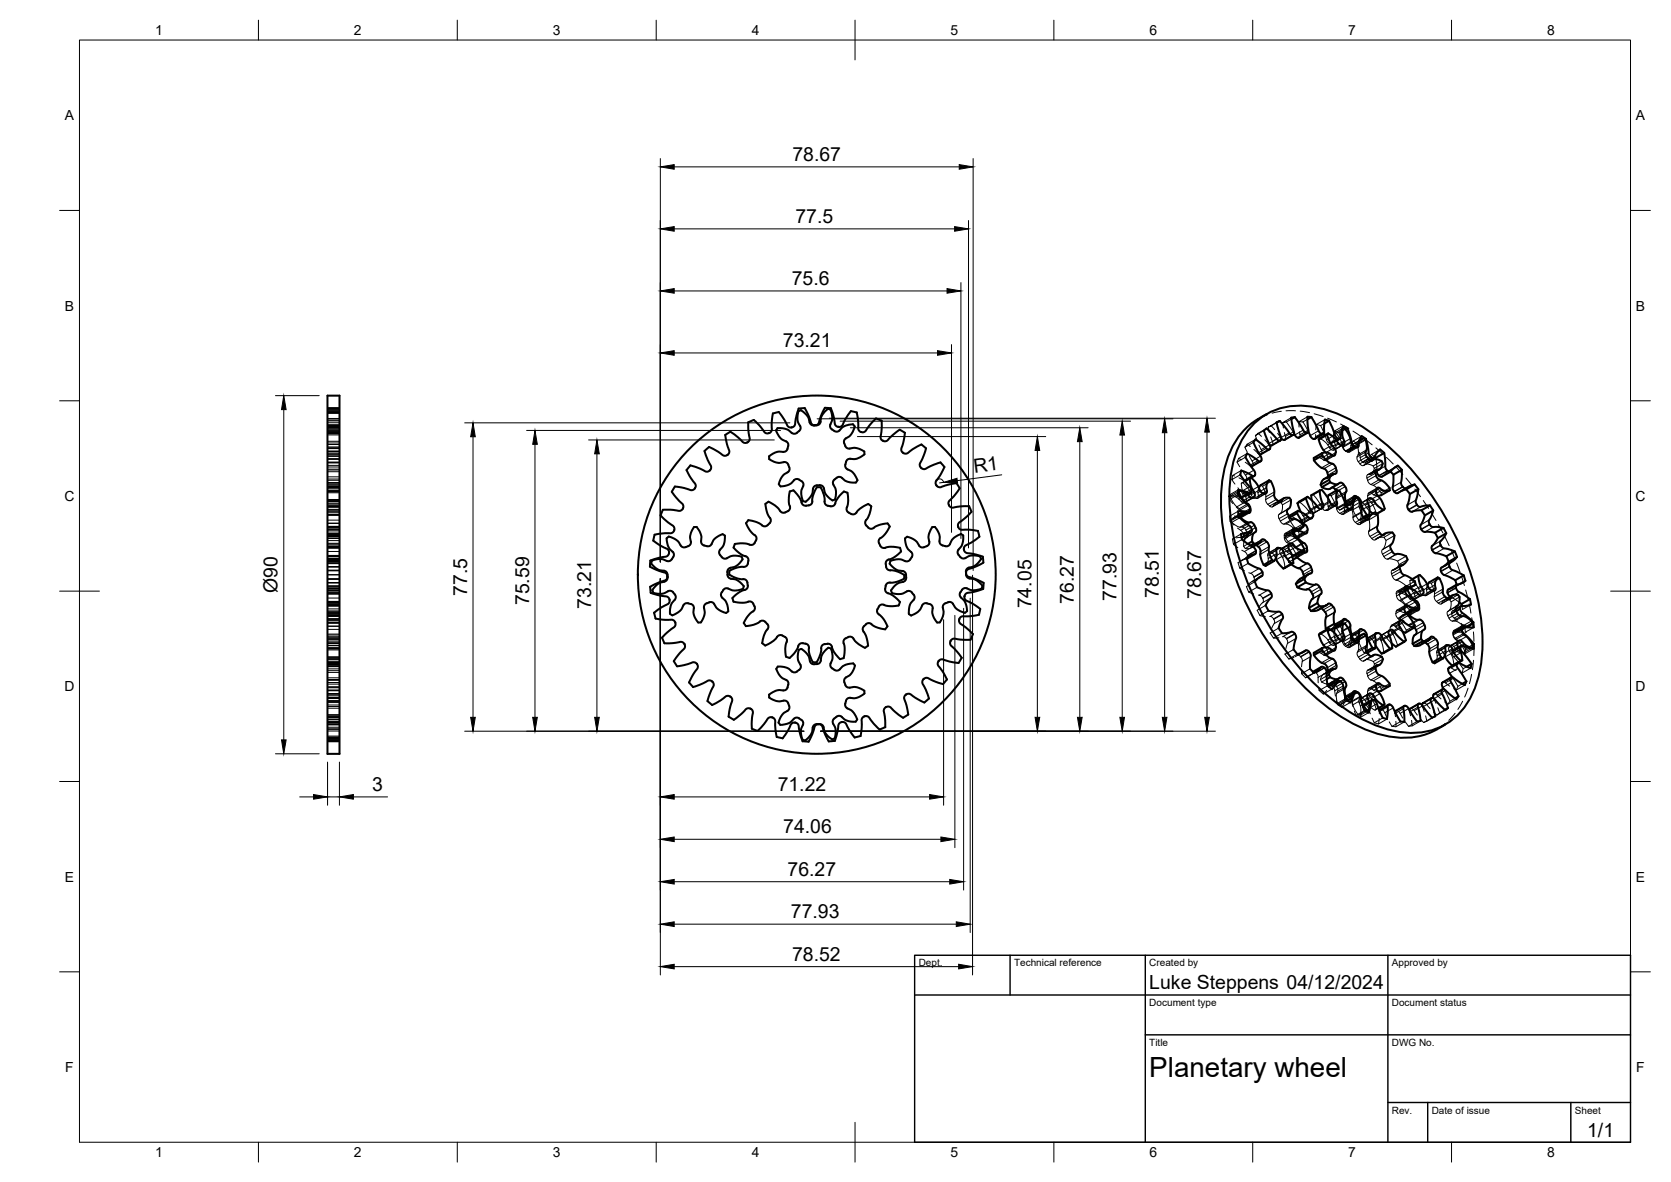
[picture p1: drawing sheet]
<svg xmlns="http://www.w3.org/2000/svg" width="420mm" height="297mm" viewBox="0 0 420 297" stroke-linecap="round" stroke-linejoin="round" font-family="sans-serif">
<defs><g id="words">
<text font-size="7" x="289" y="270.6">Planetary wheel</text>
<g font-size="4.9">
<text x="199.2" y="40.5">78.67</text>
<text x="200" y="56.1">77.5</text>
<text x="199.1" y="71.7">75.6</text>
<text x="196.8" y="87.2">73.21</text>
<text x="245" y="118.8" transform="rotate(-7 245 118.8)">R1</text>
<text x="69.8" y="149" transform="rotate(-90 69.8 149)">Ø90</text>
<text x="117.5" y="149.8" transform="rotate(-90 117.5 149.8)">77.5</text>
<text x="133.1" y="152.1" transform="rotate(-90 133.1 152.1)">75.59</text>
<text x="148.6" y="152.9" transform="rotate(-90 148.6 152.9)">73.21</text>
<text x="259.4" y="152.9" transform="rotate(-90 259.4 152.9)">74.05</text>
<text x="270" y="151.8" transform="rotate(-90 270 151.8)">76.27</text>
<text x="280.7" y="150.9" transform="rotate(-90 280.7 150.9)">77.93</text>
<text x="291.4" y="150.3" transform="rotate(-90 291.4 150.3)">78.51</text>
<text x="302" y="150.5" transform="rotate(-90 302 150.5)">78.67</text>
<text x="93.6" y="198.8">3</text>
<text x="195.5" y="198.8">71.22</text>
<text x="196.9" y="209.5">74.06</text>
<text x="198" y="220.1">76.27</text>
<text x="198.9" y="230.8">77.93</text>
<text x="199.2" y="241.5">78.52</text>
<text x="289" y="248.5">Luke Steppens 04/12/2024</text>
<text x="399.1" y="285.7">1/1</text>
</g>
<g font-size="3.5">
<text x="39" y="8.8">1</text>
<text x="89" y="8.8">2</text>
<text x="139" y="8.8">3</text>
<text x="189" y="8.8">4</text>
<text x="239" y="8.8">5</text>
<text x="289" y="8.8">6</text>
<text x="339" y="8.8">7</text>
<text x="389" y="8.8">8</text>
<text x="16.3" y="30.2">A</text>
<text x="411.3" y="30.2">A</text>
<text x="16.3" y="78">B</text>
<text x="411.3" y="78">B</text>
<text x="16.2" y="125.9">C</text>
<text x="411.2" y="125.9">C</text>
<text x="16.2" y="173.7">D</text>
<text x="411.2" y="173.7">D</text>
<text x="16.3" y="221.6">E</text>
<text x="411.3" y="221.6">E</text>
<text x="16.4" y="269.4">F</text>
<text x="411.4" y="269.4">F</text>
<text x="39" y="290.8">1</text>
<text x="89" y="290.8">2</text>
<text x="139" y="290.8">3</text>
<text x="189" y="290.8">4</text>
<text x="239" y="290.8">5</text>
<text x="289" y="290.8">6</text>
<text x="339" y="290.8">7</text>
<text x="389" y="290.8">8</text>
</g>
<g font-size="2.5">
<text x="231" y="242.9">Dept.</text>
<text x="255" y="242.9">Technical reference</text>
<text x="289" y="242.9">Created by</text>
<text x="350" y="242.9">Approved by</text>
<text x="289" y="252.8">Document type</text>
<text x="350" y="252.8">Document status</text>
<text x="289" y="262.9">Title</text>
<text x="350" y="262.9">DWG No.</text>
<text x="350" y="279.9">Rev.</text>
<text x="360" y="279.9">Date of issue</text>
<text x="396" y="279.9">Sheet</text>
</g>
</g></defs>
<!-- layer: Visible -->
<g fill="none" stroke="#000" stroke-width=".51">
<path d="M82.3 99.4h3.1v90h-3.1zM173.6 117l3.5 1.3a1.01 1.01 0 0 0 1.5-.2M173.6 117l-1 1.1 1.7 2.9a1.2 1.2 0 0 1 .4 1.7 1.2 1.2 0 0 1-1.7 .2l-3.3-.6-.8 1.3 2.5 2.8a1.06 1.06 0 0 1 .3 1.4M183.6 108.5l2.5 1.9a1.29 1.29 0 0 0 2.1 .5l.3-.7-.3-2.2-.1-1.9 1.4-.6 1.3 1.3 1.2 1.6a1 1 0 0 0 1.4 .4M183.7 108.5l-1.3 .8 .7 3.2a1.19 1.19 0 0 1-.2 1.8 1.19 1.19 0 0 1-1.7-.4l-2.9-1.6-1.2 1 .8 2.3 .7 1.2a1.03 1.03 0 0 1-.1 1.4M193.4 115.4l1.9 .9 1.7-.2M194.3 103.9l-.2 3.8a1.04 1.04 0 0 1-.7 1.1M194.3 103.9l1.5-.4 2.1 3.3a.95 .95 0 0 0 1.2 .6M197.1 116.1a1.66 1.66 0 0 1 1.4 2l-.5 .6M197.6 110.9a1.66 1.66 0 0 1 0 2.5l-.7 .2-1.1-.1-.9 .2-1.5 1v.7M198 118.7l-1.2 .8-.6 1-.4 1.2 .5 .5M199 108.8l-.7-.7-.8-.3-2-.2-.4 .6 .7 1.3 .8 .9 1 .5"/>
<path d="M200.9 108.3l-.4 .3a1.05 1.05 0 0 1-1.5 .2M201.2 107a1.01 1.01 0 0 1-.3 1.3M203.6 106.1l-.4-1.3-1.8-1.7a1 1 0 0 0-.8 1.2v1.5l.6 1.2M208.2 102.8l-1.5 1.5-.3 .8-.1 .9a1.64 1.64 0 0 1-2.3 .7l-.4-.6M208.2 102.7l.6 .2M208.8 102.9l.4 1.2 .1 1.2-.5 1.4a1.67 1.67 0 0 0 1.7 1.8l.6-.3 1-1 1.9-.5a.84 .84 0 0 1 .9 .5l-.8 1.8-.6 .7-.8 .5a1.63 1.63 0 0 0 .3 2.4l.7 .1 1.4-.1 1.8 .6a.84 .84 0 0 1 .5 1l-2 1.1h-1.6a1.62 1.62 0 0 0-1.2 2.1l1.9 1.4 1.1 1.9-.4 .6-1.5-.1-1.3-.4-.7-.7a1 1 0 0 0-1.3 0M208.9 102.6l.8 2.3 .2 1.3a.98 .98 0 0 0 .8 1.1M208.9 102.6l-1.5-.1-1.3 2.8a1.34 1.34 0 0 1-1.4 1.6l-.8-.6-.5-1.6-1.1-2.2-1.5 .2-.9 3.7a.98 .98 0 0 1-.8 1M210.7 107.2l.2 .1M213.9 103.3l-1.3 2-.6 1.3a1.01 1.01 0 0 1-1.1 .7M214 103.3l1.4 .4 .3 1.8 .1 2a.98 .98 0 0 0 .8 1.1M216.6 108.6a1.65 1.65 0 0 0 1.7-1.3l2-2.1 1.4 .5v1.9l-.3 2a.98 .98 0 0 0 .6 1.2"/>
<path d="M222 110.7l.1 .1M227 113.7l.1 .1M227.5 108.8l-.2 1.8-.6 1.9a1.03 1.03 0 0 0 .3 1.3M227.5 108.8l-1.3-.8-2.8 2.5a.99 .99 0 0 1-1.3 .3M231.6 117.5a1.36 1.36 0 0 0 2-.1l2.9-1.2 1 1.2-1.1 2.1-.9 1.2a.97 .97 0 0 0 0 1.3M231.7 111.7l-2.1 1.1-1.1 .9a1.02 1.02 0 0 1-1.4 .1M231.7 111.7l1.2 1M232.8 112.7l-1.3 3.5a.98 .98 0 0 0 .1 1.3M315 106.8a17.1 17.1 0 0 1 17.1-4.2 45.8 45.8 0 0 1 21.2 13.7 73.3 73.3 0 0 1 19.2 39.9 33.9 33.9 0 0 1-2.4 18.5 16.3 16.3 0 0 1-18.3 9.2 39 39 0 0 1-19.3-10.2 73.4 73.4 0 0 1-23.1-43.8 33.9 33.9 0 0 1 2.4-18.5l1-1.7zM315.2 111.2l1 2.1a3.4 3.4 0 0 1 .9 2.4v.1a.82 .82 0 0 1-1.2-.4l-2.3-1.4-.1 .2a1.28 1.28 0 0 0 .3 1.8l.6 1a3.8 3.8 0 0 1 1.2 2.3 .56 .56 0 0 1-.5 .4 .56 .56 0 0 1-.5-.4l-2.5-1.1-.3 1.1 1.5 1.9a3.8 3.8 0 0 1 1.4 2.3M315.2 111.2l.5-.8 2.7 2.3a.58 .58 0 0 0 .8 .2M315.4 119.6l-.9 .5"/>
<path d="M317 115.9l-2.4 1.3M318.5 104.1a19.4 19.4 0 0 0-10.9 15.1 53.8 53.8 0 0 0 4.6 30 70.1 70.1 0 0 0 24.5 30.6 29.9 29.9 0 0 0 17.8 5.6 17.7 17.7 0 0 0 8.9-3.3M319.2 112.9l-2.2 1.3h-.3M319.3 112.8l-.1 .1M321.8 105.8l-.8 .4M321.8 105.8l-.8 .3 .5 2.2a2.75 2.75 0 0 1 .5 2.4M321.9 110.7l-.7-.1-2.7-2.9-.7 .5 .8 2.2a3.3 3.3 0 0 1 .7 2.4M321.9 110.7l-2.1 1.2h-.5M322 110.6l-.1 .1M325.2 109.3l-2.1 1.2h-.5l-.4-.3M325.6 104.8l1.3 2a3.7 3.7 0 0 0 1.7 2M325.6 104.8l-.9 .5"/>
<path d="M325.6 104.8l-.9 .2 .6 3.3a.64 .64 0 0 1-.3 1 .64 .64 0 0 1-.9-.5l-2.3-3M328.6 108.8h.1M328.7 105.4l1-.6 1.2 2.1a3.5 3.5 0 0 0 1.5 2.2h.1M328.8 108.7l-2.3 1.3-.6-.3-.5-.7M329 108.5l.6 1.3 .7 .5 2.4-1.2M329.8 104.8l-1-.1 .2 3.4a.51 .51 0 0 1-.4 .7M332.4 113.9l-2.1 1.2 .1 .6M332.5 113.8v.6M332.9 108.8l.3 .6M332.9 117.8a5.1 5.1 0 0 1-2.6-2.1l2.2-1.2 1.8 1.8a2.14 2.14 0 0 1 1.7 2.7l-1.2 .3-.6 1.3M332.9 117.8l.5 .4 .4 .6M333.3 113.7a6.6 6.6 0 0 1-1.7-3.2l2.1-1.3 .5 1.4 .7 1.3a1.73 1.73 0 0 1 .9 2.1 .44 .44 0 0 1-.6 .5l-1.4-.7-1.4 .1"/>
<path d="M333.8 118.8l.2 1M334 108.9l-.3 .3M334 108.9l1 .7 1 1a1.62 1.62 0 0 0 1.4 1.3l.2-.1a.51 .51 0 0 0 .5-.7l-.1-.3M334 108.9l-2.2 1.2-.2 .4M334.2 105.7l1 2.2a3.6 3.6 0 0 0 1.3 2.3 .58 .58 0 0 0 .6-.2 .58 .58 0 0 0 0-.6l.6-2.3M334.2 105.7l-1.2 .7M334.2 105.7l-1.1-.3-.1 3.1a.45 .45 0 0 1-.5 .6M335 119.2l-2.3 1.3-.6 1.3M336.9 110.2l-.8 .5M337.7 107.6l-.2 1.6 .5 1.6M337.7 107.6l-.2 .1M337.7 107.6l.4 .1 .9 1.2 .5 1.2 .2 .9"/>
<path d="M337.7 107.1l1.1 .5M338.3 107.9l.5-.3 .8 2.2a2.92 2.92 0 0 0 1.2 2.5h.3l.2-.2 .4-1.1 .7-1.4M339.7 111a1.87 1.87 0 0 0 1.7 1.4l.5-1.6 1-.7a2.94 2.94 0 0 1 .8 2.4v.4a1.67 1.67 0 0 0 .4 2.4M341.2 112.3l-.2 .1M342.4 109.6l1.1 .7M342.5 110.3l-.7 .5M343.5 110.3l.5 2.2a3.4 3.4 0 0 0 .7 2.4M343.5 110.3l-.3 .1M344.1 115.3a.76 .76 0 0 0 .9 .4l.9-.3a2.15 2.15 0 0 1 1.7 .9 1.64 1.64 0 0 1-.9 1.7h-.6a.58 .58 0 0 0-.3 .9M344.7 114.9h.1M345.4 115l-1 .7M345.4 115.5l-.6 .3"/>
<path d="M345.6 114.8l.3 .2M345.8 118.9l.3 1 .7 .6M345.9 115l.1 .4M346.2 118.3l.4 1.1 .7 .4 2.3-1.2M346.9 117.9l-1.1 .6M348 113.8l.3 2.1a3.2 3.2 0 0 0 .5 2.4M348 113.8l-2.1 1.2M348.1 113.8l-1.1-.8-1.4 1.8a.43 .43 0 0 1-.3 .3 .43 .43 0 0 1-.5-.2M349.6 118.5l.8 .8M350.8 117.4l.7-.4-1.4 1a.7 .7 0 0 1-.6 .6 .7 .7 0 0 1-.7-.3M351.5 117l1 1.1M352.5 118.1v1.9a2.45 2.45 0 0 0 .2 2.3"/>
<path d="M352.5 118.1l-2.1 1.2v1.9a2.22 2.22 0 0 0 .3 2.5l.7 .3 2.2-1.3M169.1 138.7a1.64 1.64 0 0 1-.8 2.3l-2.2-.5-2.2 .4M169.5 133.3a1.67 1.67 0 0 1-2 .7l-2.9 .4-.3 1.5 2.6 1.6a1.3 1.3 0 0 1 1.2 1.9l-.5 .4-1.8 .4-2.3 .7-.1 1.5 1.6 .8 1.9 .6a1.02 1.02 0 0 1 .9 1M171.1 137.1l-.7-1.1-.8-.6-1.5-.6-.3 .3-.2 .2v.5l.4 1.4 .3 .7 .8 .8M171.1 137.1a1.33 1.33 0 0 0 1.9 .2M171.7 127.8a1.71 1.71 0 0 1-2.1 .4l-2.9-.1-.6 1.4 2.9 2.5a1.04 1.04 0 0 1 .5 1.3M173.7 136.1a1.01 1.01 0 0 1-.7 1.1M176.3 136l.1-1-.3-1-.9-1.6h-.2l-.5 .1-.8 1.5-.2 1 .2 1.1M176.3 136a1.32 1.32 0 0 0 1.4 1.3M178.9 136.7a1.01 1.01 0 0 1-1.2 .5M181.1 138.1a1.65 1.65 0 0 0 1 2.3l2.3-.8 1.6 .2a.83 .83 0 0 1 .7 .8l-1.3 1.5-.8 .4-.9 .2a1.01 1.01 0 0 0-.8 1.1M181.7 134.2l-2 1.1-.8 1.4"/>
<path d="M181.7 134.2l.6 .4M182.3 134.6l-.3 2.2-.9 1.3M187.4 139.8a1.01 1.01 0 0 1 .8 1.1M188.2 130.7l-.6 .8 1 1.8 1.1 1.2M189.8 134.5a1.56 1.56 0 0 1-.6 2.4l-2.5-.4-1.9 .2-.3 .9 .3 .4 1.5 1.3 1.1 .5M201.9 122.2l-.4 1v1.5l.4 1.2 .7 .2M202 122.2a1.67 1.67 0 0 0-1.7-1.8l-2 1.4-2.1 .4M206.1 121.9l-.5 .1a1.07 1.07 0 0 0-1.2 .9l-.4 1.5-1.4 1.7M206.3 122.5l.8 1.7 .2 1.8M206.4 122.5l-1-.1-.7 1.4-.5 1.6a1.42 1.42 0 0 1-1 1.7 1.42 1.42 0 0 1-1.7-1.1l-.5-1-1.5-1.8-.9 .3-.2 1.5v1.6a1.42 1.42 0 0 1-.5 2 1.42 1.42 0 0 1-1.9-.4l-1.1-1.2-1.7-.9-.7 .5 .2 1.6 .6 1.5a1.47 1.47 0 0 1-.1 2.1 1.47 1.47 0 0 1-2.1-.2l-1.1-.5-1.8-.4M207.3 126a1.29 1.29 0 0 0 1.6 1.2M208.9 127.2a1.22 1.22 0 0 0 1.3-1.3l.9-1.3 1.1-1.1 .9 .3 .2 2-.4 1.7"/>
<path d="M210.4 120.1l-.4 .3a1.06 1.06 0 0 0-.5 1.4l.7 1.6-.1 1.6a.79 .79 0 0 1-.8 .8l-1-.8-.7-.9-.4-1.4a1.01 1.01 0 0 0-1.1-.8M212.9 127.5a1.28 1.28 0 0 0 1.1 1.6M214 129.1a1.23 1.23 0 0 0 1.7-.8l1.2-.9 1.4-.7 .5 .3 .3 .2-.2 1-.8 2a1.44 1.44 0 0 0-.1 2.1 1.44 1.44 0 0 0 2.1 0l1.5-.5 1.6-.3M221.3 137.1a1.28 1.28 0 0 0 1.9 .4l1.5-.1 1.6 .3 .2 .6 .1 .3-.7 .7-1.9 1.2a1.28 1.28 0 0 0-1.2 1.9M223.2 131.5a1.08 1.08 0 0 1 .1 1.7l-1.5 1.7a1.3 1.3 0 0 0-.5 2.2M229.1 138.7a1.64 1.64 0 0 1-.8 2.3h-.7M233.7 136.1l-.3-1.1 .2-.8 .5-1.3 .3-.4 .2-.1h.5l1 1.6 .2 .9-.1 1.1a1.01 1.01 0 0 0 .8 1.1M233.7 136.1a1.65 1.65 0 0 1-2.1 1.4l-.5-.4-.8-1.2-1-.6-1.2-.4a.99 .99 0 0 0-.4 1.4l.4 1.4 1 1M235.5 122.1a1.65 1.65 0 0 0 2.2-.1l2.8-.6 .8 1.3-2.4 3a.96 .96 0 0 0-.3 1.2M237 137.1l.4 .1a1.07 1.07 0 0 0 1.5-.5l.6-1.2 1.7-1.1a.82 .82 0 0 1 1 .2l-.3 2.2-.9 1.3a1.33 1.33 0 0 0 .4 1.9M238.6 126.9v.1a1.65 1.65 0 0 0 2.2 .3l2.9-.1M240.9 132.3v.1a1.37 1.37 0 0 0 1.9 .7l3.1 .3 .4 1.5"/>
<path d="M241.5 140a.99 .99 0 0 0 1.2 .2l1-.5 1.3-.1 1.4 .2 .3 .7M242.4 138v.1a1.38 1.38 0 0 0 1.7 1l3 .8M243.7 127.2l.6 1.4-1.3 1.3-1.6 1.2a1.01 1.01 0 0 0-.5 1.3M246.3 134.9l-2 1.4-1.2 .6a1.02 1.02 0 0 0-.7 1.2M247.1 139.9l.2 1.5M311.3 123.5l.3-.2 1.2 .4 1.4 1.1a.59 .59 0 0 0 .9 .2M311.3 123.1l2.6 .7a.42 .42 0 0 0 .5 .1 .42 .42 0 0 0 .2-.4M311.3 123.1v1.2l1.5 1.8a3 3 0 0 1 1.6 2.2 .76 .76 0 0 1-1.2 .2h-1.9l.1 .6a1.26 1.26 0 0 0 .8 1.5l.8 .7a2.79 2.79 0 0 1 1.8 2.1 .88 .88 0 0 1-1.3 .5l-1.5 .3M311.5 123.8l1.4 2.2a2.22 2.22 0 0 1 1.5 2.6l-.3 .3h-.3M311.5 123.8l-.2 .1M311.6 123.3l-.1 .5M311.7 129.4l.2 .6"/>
<path d="M311.7 130.1l.1-.1 1.3 .9 .8 .4a1.1 1.1 0 0 1 1.5 .7M312 134.2l.1 .7a1.26 1.26 0 0 0 1 1.3l.9 .6a2.47 2.47 0 0 1 1.8 1.8l-.2 .6-.8 .2-1.4 .8 .2 .7a1.15 1.15 0 0 0 1.1 1.2l.8 .4a2.18 2.18 0 0 1 2 1.5l-.1 .6-1.1 .8-.8 .8M312.3 128.9l-.9 .5M313.7 134.3v.5l-.7 .5-.2 .7M313.8 128.9l-1.1-.2-1.3 .9M314.2 128.7l-.4 .2M314.2 120.2l.3 1.7 .3 .9a1.73 1.73 0 0 1 .6 1.9l-.2 .3M314.2 120.2l-1.1 .7M314.2 120.2l.4-.1 1 1 .8 1.1 .3 .9M314.5 123.9l-.8 .4M314.6 133.8l-2.4 1.3M314.9 136.1l.4 .5"/>
<path d="M315.2 136.6l1.4-.1 .8-1a2.07 2.07 0 0 1 1.6 2.7l.2 .9 .6 1.6-2.1 1.3-.2-.4a5.5 5.5 0 0 1-.6-3.3l-.5-.9M315.2 136.6l-.8 .5M315.4 132l.4 .9-.1 .8M315.6 139.2l-2.1 1.2M315.7 133.7l-.6 .5-.3 1.9-1 .6M315.9 136.9l.5 .5M316.7 136.5l-1.7 .9M316.7 123.1a1.28 1.28 0 0 0 1.8 .8v-.5M319.1 120.7l-.6 1.1v1.6M319.1 120.7l-2.1 1.2-.5 .7M319.1 120.7a3.3 3.3 0 0 1 1.3 2.3v.4a2.24 2.24 0 0 0 .5 2.1l1 .7 1.1-1.1a1.11 1.11 0 0 1 1.4 .1 1.11 1.11 0 0 1 .2 1.4l-.3 1a1.09 1.09 0 0 0-.3 1.9l.5 .8 .5 .2M322.7 125.3l-1.3 .7"/>
<path d="M324.3 129.6l-.2 .3M324.8 139.4l.5 .2M325 130.5h.7l.5 .2a2.38 2.38 0 0 1 1.5 1.6l-.9 .7-1.6-.1-.1 1M325.1 133.9l.3 1 1.4 1.1 1.2 2M325.2 136.8l1.4 1.3 1.2 .3M325.2 136.8a.77 .77 0 0 0-1-.1 .77 .77 0 0 0-.2 1.1l.9 1.9 .3 1.8-2.1 1.2M325.4 134.1l1.3 1.5 1.2 .9M325.4 134.1l-.3 .1M325.4 133.3v.8M325.4 133.3l-.4 .2M325.9 139.2l.2 .9M326.1 139.1l-1.1 .7 .9-.6"/>
<path d="M326.1 129l1.2 1.9 1 1.1M326.1 129l-1.8 1.1M326.2 126.5l.9 2.2M326.3 133.3h.1M326.4 128.4l1.3 .6 1.3 1M326.4 128.4l-2.1 1.2M326.4 128.4l-.3 .6M326.7 126.1l-.5 .4M327.1 132.8l-.9 .6M327.8 138.4l-.5 .3M327.9 136.4a2.1 2.1 0 0 1 .7 2.3 4.6 4.6 0 0 0-2.7 .5M328 137.9l-.2 .5"/>
<path d="M328.3 132l.4 .6 .1 .6M328.4 125.2l1 2.6a2.93 2.93 0 0 1 .7 2l-.4 .5-.7-.3M328.4 125.2l-2.2 1.3M328.8 124.8l1.6 1.4 .8 1.1M328.8 124.8l-2.2 1.3M328.8 133.2a.7 .7 0 0 1-.4 .8 .7 .7 0 0 1-.9-.3l-1.2-.3-.9-.1M328.8 124.8l-.4 .4M329.8 125.7l-.1-1.2 2.1-1.2 .6 2.8a1.11 1.11 0 0 1 0 1.6 .73 .73 0 0 1-1.2-.4M332.1 121.8l.3 .6M334.2 120.6l-2.1 1.2M334.2 120.6l.3 .6M334.5 121.2l1.5 .5 .9-.4"/>
<path d="M334.5 121.2l-2.1 1.2 .8 .4 .9 .1 2.3-1.2M335 122.5l.5 .2 .5 .6M336.1 123.2l-.1 1.6 .1 1.4a.73 .73 0 0 1-.4 .9 .73 .73 0 0 1-.9-.3l-2.1-3.3-.3-.4-.6 .1M336.1 123.2l-2.1 1.2-.1 .8M336.2 123.2l.6 .1 .2 .5 1.2 2.9M336.9 121.3a.77 .77 0 0 1 .9 .5M337.8 121.8a1.7 1.7 0 0 1 .4 2.4l.3 2.3M338.4 127.2l1.5-.8 .6-1.7a1.94 1.94 0 0 1 1.7 1.4l.4 1.4 1.1 1.9M338.5 126.5l.5 .4M339.4 126.8l-.9 .5M341 125.1l-.6 .8-.3 1.3a.58 .58 0 0 1-.1 .8 .58 .58 0 0 1-.8-.2l-.4-.2-.5-.6-.1-.3 .3-.2M341 125.1l-.8 .4"/>
<path d="M341 125.1l.6 .4M341.6 125.5l.7 2.4a2.55 2.55 0 0 0 1.6 2.7l.7-1 1.2-.8M343.7 129.4l-.9 .5M343.7 129.4l.5 .1M344.4 128.4l.8 .6M345.4 129l-2.2 1.2M345.4 125.7a.81 .81 0 0 0-1-.5 .81 .81 0 0 0-.5 1.1l.4 1.3v1.5l-.1 .4-1.2 .6M345.4 125.8l1.1 1.4 1.4 1M345.8 128.7a2.86 2.86 0 0 1 .7 2.9 2.08 2.08 0 0 0 1.1 2.9l1.1-.6 1.4-.1M346.8 120.5l1.4 .7a2.8 2.8 0 0 1 1.2 2M346.9 122.7l1.1 .6 1.4-.1M346.9 122.7l-.2-.2a.9 .9 0 0 0-.7 1.1l.2 .7 1.4 2 .6 1.5-.3 .3"/>
<path d="M347.9 128.2l-1.7 .9M348.3 134.1l-.7 .4M349.4 123.2l-2.1 1.2-.9 .2M349.7 136.9a1.51 1.51 0 0 0 .4 1.7M350.1 138.6a1.21 1.21 0 0 0 1.5 .6l1.9 .6M350.1 133.8a2.08 2.08 0 0 1 0 2.6l-.4 .5M352.7 122.3a.87 .87 0 0 0 1.5 0l1.5-.5-2.1 1.2M353.6 139.8a1.39 1.39 0 0 1-.7 2.1l-.3 .1a.63 .63 0 0 0-.6 .3 .63 .63 0 0 0 0 .7M353.6 123l-1 .3M353.6 123l.9 1.1M355.7 121.8l.9 1.1M356.3 126.9a1.27 1.27 0 0 0 1.8 .2l1.4-.1-2.1 1.2"/>
<path d="M356.3 126.9a1.86 1.86 0 0 1 0-2.2l.3-1.8-2.1 1.2-.3 1.8a1.78 1.78 0 0 0 .3 2.6l.5 .1 1.3-.3 1.1-.1M357.4 128.2l.9 1.3M359.5 131.9a1.61 1.61 0 0 0 1.8 .5l1.6 .3-2.1 1.2M359.6 127l.8 1.3M360.4 128.3l-.6 1.5a1.52 1.52 0 0 0-.3 2M360.4 128.3l-2.2 1.2-.5 1.6a1.56 1.56 0 0 0-.2 2.1l.6 .5 2.7 .2M360.8 133.9l.7 1.3M362.2 136.9a1.8 1.8 0 0 0 1.9 1.1l1.7 .6-2.1 1.2-1.7-.6a1.76 1.76 0 0 1-1.9-1M362.9 132.7l.8 1.3M363.6 134l-.7 1.3a1.34 1.34 0 0 0-.7 1.7M363.6 134l-2.1 1.2-.8 1.3a1.27 1.27 0 0 0-.6 1.7M363.7 139.8l.6 1.4"/>
<path d="M365.8 138.6l.6 1.3M163.7 141.6l1.7 1.5 1.5 .3M163.9 140.9l-.2 .7M164 148.3l.3 .7 1.4 .2 1.2-.1 1.1-.5a1.28 1.28 0 0 1 1.7 .8M164.5 154l.3 1.5 1.8 .2 2 .1a1.05 1.05 0 0 1 1.2 .7M166.9 143.4a1.01 1.01 0 0 1 .9 1M167 146.2l-.9 .2-.7 .4-1.4 1.5M167.8 144.9a1.63 1.63 0 0 1-1.7 1.3l-2.6 1.2 .1 1.6 1.8 .5 2 .4a1.05 1.05 0 0 1 1 .9M167.8 144.4l.1 .7a1.03 1.03 0 0 1-.8 1.1M167.8 144.8v.1M168.4 150.8a1.74 1.74 0 0 1-1.5 1.5l-2.4 1.7M169.7 149.4a1.01 1.01 0 0 1 0 1.3l-1 1.3-.2 2.2a.96 .96 0 0 0 1.4 0l1.2-.8 .7-1.2a1.31 1.31 0 0 1 1.9-.4"/>
<path d="M169.8 156.5a1.4 1.4 0 0 1-1.1 1.6l-2.2 2.1 .6 1.4M173.7 151.8a1.01 1.01 0 0 1 .8 1.1M174.5 152.9v1.6l1 1.9M181.6 150.2l.8 .8 .5 1.1 .2 1.5-.5 .4M182.6 154l-2.1-.9-.9-1.3a1.68 1.68 0 0 0-2.5 .3l-.1 .7 .2 1.3-.7 1.9a.81 .81 0 0 1-.9 .4M182.9 143.8v.4a1.06 1.06 0 0 0 .9 1.2l1.6 .4 1.3 1.1a.81 .81 0 0 1 .1 1.1l-2.2 .4-1.5-.5a1.63 1.63 0 0 0-1.8 1.7l.3 .6M187.9 146.4l.1 .7M188 147.1a1.43 1.43 0 0 1-1.3 1.3l-1.5 .9-1.1 1 .3 .9 2.1 .3 1.6-.3M188.1 141.6a1.51 1.51 0 0 1-1.7 .8l-1.7 .4-1.3 .7v.9l1.8 .9 1.4 .3a1.03 1.03 0 0 1 1.3 .8M188.1 151.2a1.57 1.57 0 0 1 1.7 1.9l-.5 .6M188.2 141l-.2 .6M189.3 153.7l-1.3 1.2-1 1.7 .5 .7"/>
<path d="M192.4 156.3l.5 .5M192.4 156.3a1.24 1.24 0 0 0-1.8 .3l-1.5 .5-1.6 .2M192.9 156.8a1.01 1.01 0 0 1 .1 1.4M192.9 158.2l-.8 1.6-.5 1.8 .8 .6 1.4-.7 1.3-1a1.46 1.46 0 0 1 2-.6 1.46 1.46 0 0 1 .5 2.1l-.2 1.1 .2 1.9M217.2 157.3a1.3 1.3 0 0 0 .3 1.9l.4 1 .4 2.1-.8 .5-1.7-1-.9-.9a1.3 1.3 0 0 0-2.2-.5 1.25 1.25 0 0 0-.4 1.8l.1 1.6-.3 1.6-.9 .3-1-1.1-.9-1.5a1.29 1.29 0 0 0-1.9-1.2 1.27 1.27 0 0 0-.9 1.6l-.5 1.5-.7 1.4M219.1 156.8a1.26 1.26 0 0 0-1.9 .6M221 152.5a1.33 1.33 0 0 0 .4 2.3l1 1.2 .8 1.4-.6 .8-1.9-.5-1.6-.8M222.8 142.4a1.25 1.25 0 0 0 1.6 .9l1.6 .4 1.4 .8v.9M223.9 141l2.2-.5 1.5 .5M223.9 141l-.2 .7 1 1 1.1 .6 1.1 .2a1.64 1.64 0 0 1 .8 2.3l-.3 .3-1.8 .6-1.6 1.7 .3 .6 1.4 .3 1.3-.1 1-.6M227.3 145.4l-1.7 .8-1.3 .2a1.3 1.3 0 0 0-1.7 1.5 1.26 1.26 0 0 0 1.2 1.4l1.4 .9 1.1 1.1-.2 .6-.1 .3-1 .1-2.3-.1a1.3 1.3 0 0 0-1.7 .2M228 148.6a1.29 1.29 0 0 1 1.7 .8"/>
<path d="M229.7 150.8l-.7 .8-.4 .9-.1 1.8 .4 .3 .2 .1 1.7-.9 .7-.8 .4-.8M229.7 149.4a1.01 1.01 0 0 1 0 1.4M241.2 155.7a1.65 1.65 0 0 0 1.3 1.7l2.1 1.9-.5 1.4M241.2 155.5v.2M242.9 143.9v.1M242.9 144a1.64 1.64 0 0 0 1.8 1.3l2.6 1.2M246.1 154.5l-3.7 .4a.99 .99 0 0 0-1.2 .7M246.7 140.5l-1.5 1.6-1.5 .5a1.65 1.65 0 0 0-.5 2.4l2.3 .8 1.5 1.4-.2 .7-1.4 .4h-1.1l-1.2-.4a1.66 1.66 0 0 0-1.8 1.6l1.4 1.9 .5 2.2-.6 .4-1.1-.4-1-.6-.9-1.2a1.68 1.68 0 0 0-2.4 .2l-.1 .4 .1 2-.9 2h-.7l-.8-1.2-.4-1.3 .1-1a1.33 1.33 0 0 0-1.4-1.3 1.01 1.01 0 0 0-1.2 .6M247.2 141.4l-1.6 .8-1.8 .7a.99 .99 0 0 0-.9 1M247.3 146.5l-.1 1.5-3 .9a1.31 1.31 0 0 0-1.7 1.4l.5 .6 2 1.1 1.5 1-.3 1.5M315.5 146.2l.6 1.4M316.1 147.6l1.7 .6a1.83 1.83 0 0 1 1.9 1"/>
<path d="M317.3 144.7l-.8 .5M318.9 153.5l1.6 .2a1.58 1.58 0 0 1 1.8 .6M319.7 149.2a1.27 1.27 0 0 1-.7 1.6l-.2 .3a1.25 1.25 0 0 0-.2 1.7l.3 .7M319.9 140.7l.5 .3M320.3 141l-2.1 1.2-.5-.2M320.8 140.3l.6 1.2 1.3 1.4 2.1-1.3-1-1-.8-1.2a1.64 1.64 0 0 0-1.3-1.7h-.2a.43 .43 0 0 0-.6 .3l.1 1.5-.7 1.5M322.3 159.1l1.5-.1a1.29 1.29 0 0 1 1.8 .3M322.4 154.3a1.58 1.58 0 0 1-.4 2l-.3 .7a1.2 1.2 0 0 0 .4 1.8l.2 .3M323.1 142.7l-.4 .2M324.7 141.8l1.3 .8 .9 .3 .6 .8M325.1 140.7l1-.6 2 1.3a1.94 1.94 0 0 1 1.8 2.1l-.1 .5-1 .4-.8 1.1M325.2 141.5l-.4 .1"/>
<path d="M325.6 159.3a1.98 1.98 0 0 1-.1 2.1l-.3 1.8M325.8 146.7l.4 .9M327.5 143.8l.3 1.1M327.9 145.5l.4 .9M328 145.5l-2.2 1.2M329.1 144.2l-2.2 1.2-1.1 1.3M329.1 152.8l.6 .8M329.6 153.6l2.2-1.3 1.7-.2a.88 .88 0 0 1 1.5 .1l.5 .7 .1 .9M330.8 146.9h-.9l-1.6-.5-2.1 1.2a3.7 3.7 0 0 0 2.7 .5 2.69 2.69 0 0 1 1.3 2.2l-.2 .2a3.1 3.1 0 0 0-.9 2.3l2.1-1.2M330.8 146.9a.97 .97 0 0 1 1 .6M331.2 151.5l.6 .8M331.8 147.5a1.33 1.33 0 0 1 .2 1.9l-.5 .8-.3 1.4"/>
<path d="M332.2 152.9l1 .9M333.2 153.8a2.7 2.7 0 0 1 0 2.3l.2 1.9M333.4 158l.2 .2M333.6 152.1l-2.6 1.4-1.4 .1M334 157.9l-.3 .3M335.4 158.9l.2-1 2.1-1.2-.1 1.1 .1 1.2a1.57 1.57 0 0 1 .3 1.7l-.8 .3a2.22 2.22 0 0 1-1.2-1.5l-.7-.7-1.3-.8-2.4 1.5M335.5 156.8l.6 .6M335.5 156.8l-2.1 1.2M335.6 153.8l-.3 1 .2 2M336.1 157.4l-1.5 .9M336.5 157.2l-1.9 1.1M336.6 157.1l.2 .2"/>
<path d="M337.7 156.7h.5M338.2 156.7l1.2 2 .4 1.7 .7 .8M339.5 157.3l.1 1.2 .6 2.1-.2 .2M339.6 157.3a1.83 1.83 0 0 0-1.8-1.7l-.6 1.1-1.1 .7M342.5 159.5l-1 .5M343 159.2a2.88 2.88 0 0 1 .7 2.5v.3a1.55 1.55 0 0 0 0 1.9M343 159.3l-1 .6-.6 1.6-.9-.3M343.6 159.5l.6 1.6 .9 1.7M343.6 159.4a1.6 1.6 0 0 0-1.7-1.2l-.4 1.7-.6 1.1M350.6 158.8l.9 1.1 1.6 1.4M350.7 158.8a.85 .85 0 0 0-1.3-.3 .85 .85 0 0 0 0 1.3l.4 1.3 .3 1.8-2.2 1.2-.5 .1M352 157.6l1 1.9 .5 1.4-.4 .4"/>
<path d="M352 157.6a1.04 1.04 0 0 1 .4-1.8l1.5 1.2 1.6 .8-2.1 1.2-.7-.3M352 143a1.87 1.87 0 0 0 1.8 1.7l1.9 1.4M352.8 141.9l-.8 .5M353.3 148.6l.6-.3 1.3 2 1 .8M353.5 154h.1M353.6 154.2l.8 .9 1.3 2.1-.2 .6M354 147.8l1.6 .5 1.1 1M354 147.8l-.8 .4M354 147.8l-.1 .4M354.1 154.7l.2-.2 1.7 1.2h.9M354.2 153.9l.1 .6M354.8 147.6l.1 .4"/>
<path d="M354.8 153.4l-1.3 .7M355.1 145.5l1.5-.8 .4 2.1 .7 1.3M355.6 157.5l.1 .2M355.7 157.7a1.34 1.34 0 0 1-.2 2.2l-.3 .7v1.2M355.7 147l-1.3 .8M355.8 146l.1 .9M355.9 146.9l-.7 .4-1.1 .1a.57 .57 0 0 0-.7 0 .57 .57 0 0 0-.2 .7 3.2 3.2 0 0 0 1.8 2.3l1.5 1.6v.8M356.2 151.1a1.73 1.73 0 0 1 .3 2.3l-1.4-.2-1 .7M356.5 152.8l-1.3-.1-1-.3a.63 .63 0 0 0-.8-.3 .63 .63 0 0 0-.3 .8l.1 .7 .4 .6 .5-.3M356.5 152.8l-.7 .4M356.6 144.6l.4-.1 1 1 1.1 2a1.27 1.27 0 0 0 1.8 .8l-.1-1.9 .7-1.3-2.2 1.3-.4 .6M357 155.7a2.49 2.49 0 0 1 1.3 2.3l-.8 .7-.2 1.9-2.1 1.2"/>
<path d="M357.7 148a.88 .88 0 0 1 .2 1.1 .88 .88 0 0 1-1 .4l-.2-.2M361.5 145.1l.5 .3M362 145.4l.8 2.5a2.01 2.01 0 0 0 .8 2.3l.2 .1M362.4 143.6a2.44 2.44 0 0 0 1.8 1.3l1.7 .9M363.2 142.2l1-1 2.2-1.2-1 1a1.09 1.09 0 0 0-1 1.3M363.8 150.3l.7 .3 .7-1a1.55 1.55 0 0 1 1.5 0 2.16 2.16 0 0 1-.7 3 2.55 2.55 0 0 0 1.4 2.3M364 149l.6 .9M364.4 142.3l.1 .1M364.5 142.4a2.44 2.44 0 0 0 1.8 1.3l1.7 .9M364.6 141.4l-2.2 1.3-.2 .4 .2 .5M365.2 149.6l-1.4 .8M365.9 145.8l.4 1.1"/>
<path d="M366.2 146.9l-2.1 1.3-.2 .2 .1 .6M366.9 151.3l.6 .5M367.1 153a3.4 3.4 0 0 0 1.7 1.9l1.7 1.5-.4 .2M367.3 152.3l-1.3 .8M367.3 146.6l1.1-.6-1.3 .7a.81 .81 0 0 0-.8 .2 .81 .81 0 0 0-.2 .9 3 3 0 0 0 1.8 1.6l1.7 1.2M367.4 154.9l.7-.1 .5 .3a2.6 2.6 0 0 1 1.6 1.6M367.5 157.7v.6M367.5 151.8l.1 .5M367.5 158.3v.3a2.52 2.52 0 0 0 1.4 1.5l1.5 2.2-.1 .5M367.7 157.5l-.2 .1M368 144.6l-2.1 1.2M368 144.6l.5 1.4"/>
<path d="M369.5 157.2l-.7 .4M369.6 150.6l-2.1 1.2M369.6 150.6l.3 1.3-1.4 .4h-.9a.48 .48 0 0 0-.5 .2 .48 .48 0 0 0 0 .5M370.2 156.7l-1 .7-1.4-.2-.3 .6M370.5 156.3l.1 1.3h-2.2a.63 .63 0 0 0-.9 0 .63 .63 0 0 0 .1 .9l3 3.3M167 161.7l3.8-.3a1.07 1.07 0 0 1 1.4 .5M172.1 161.9a1.66 1.66 0 0 1-.9 2l-1.8 2.2 .8 1.3M173.3 171.5l1 1.1M175.2 166.8a1.65 1.65 0 0 0-2.1 .1l-2.9 .6M175.2 166.8l.1 .1M175.3 166.9a1.64 1.64 0 0 1-.7 2.1l-1.4 2.5M179.1 171.3a1.41 1.41 0 0 0-1.9 .2l-3 1.2"/>
<path d="M179.1 171.2v.1a1.41 1.41 0 0 1-.2 2l-1 2.9 1.2 1M183.6 175.1a1.65 1.65 0 0 0-2 .6l-2.6 1.5M183.6 175l.1 .1M183.7 175.1a1.69 1.69 0 0 1 0 2.2l-.5 2.8 1.3 .8M188.8 178.1a1.67 1.67 0 0 1 .3 2.1l-.1 2.9 1.5 .6M188.8 178.1h-.1a1.44 1.44 0 0 0-1.8 .8l-2.4 2M193.4 175.3l1.9 .9 .8 .1 .9-.2M197 176.1a1.63 1.63 0 0 1 1.4 2l-.4 .5-1 .7-.6 .7-.7 1.6 .3 .4a2 2 0 0 0 1.9-.1l.9-.4 .8-.8a1.64 1.64 0 0 1 2.3 .8v.7M197.6 165l.9 .4M197.7 170.9a1.67 1.67 0 0 1-.1 2.4l-.7 .2-1-.1-1 .3-1.5 .9v.7M201.3 167a1.63 1.63 0 0 1-1.6 2l-1.9-1.2-2.2-.3-.4 .6 .6 1.3 .8 1 1.1 .5M201.9 161.6a1.37 1.37 0 0 1 1.5 1.9l.2 1.1 .8 1.8h.9"/>
<path d="M201.9 161.6a1.26 1.26 0 0 0-1.4 1.3l-.9 1.4-1.1 1.1M208.3 162.8l-1.4 1.4-.4 .9-.1 .9a1.65 1.65 0 0 1-2.4 .7l-1-2.3-1.5-1.3-.6 .2-.3 1.7 .1 1 .5 1M208.3 162.8l.6 .2M208.9 166.7a1.66 1.66 0 0 0 1.6 1.8l.6-.3 1.1-.9 1.8-.5a.82 .82 0 0 1 1 .5l-1 2-1.3 .9a1.67 1.67 0 0 0 .3 2.5l.7 .1M208.9 163l.4 1.2v1.2l-.4 1.3M213.1 178l1.3 .9 .9 1.4a.82 .82 0 0 1-.1 1.1 4.4 4.4 0 0 1-2.9-.6l-.6-.7a1.66 1.66 0 0 0-2.3 1.1l.1 .7 .6 1.2-.1 2a.82 .82 0 0 1-.8 .7M213.7 172.8l1.7-.1 1.9 .9M217.3 173.6l.1 .7M217.4 174.3l-2 1.1h-1.6a1.65 1.65 0 0 0-1.2 2.1l.5 .5M217.5 180h-.2a1.65 1.65 0 0 0-.6 2.1l-.3 2.9M222.7 177.7a1.66 1.66 0 0 0-.3 2.1l.2 3-1.4 .5M222.8 177.7a1.64 1.64 0 0 1 2 .9l2.3 1.8"/>
<path d="M222.9 177.7h-.1M228.4 179.6l-1.3 .8M232.2 170.7a1.66 1.66 0 0 0 .3 2.1l1.1 2.7M232.4 176.6l-2.7-1.6a1.32 1.32 0 0 0-2.1-.3 2.26 2.26 0 0 0 .2 2.3l.6 2.6M233.6 175.5l-1.2 1M236 166.2v-.1a1.39 1.39 0 0 1 2-.1l3 .6M236 166.2a1.67 1.67 0 0 0 .6 2l1.5 2.6-1 1.1-1.7-.5-1.8-.9a1.03 1.03 0 0 0-1.4 .2M239 161.1a1.61 1.61 0 0 0 1 1.9l1.8 2.3M239 161v.1M241.8 165.3l-.8 1.3M244.1 160.8h-1.9l-1.9-.3a1.01 1.01 0 0 0-1.3 .5M325.3 163.2l.9 1.2 1.3-.5a1.1 1.1 0 0 1 1.7-.1"/>
<path d="M328.3 163.5l-1.1 .6M329.2 163.9a2.5 2.5 0 0 1 .2 2.2v1a2.19 2.19 0 0 0 1 2l1.4-.9a.72 .72 0 0 1 .5-.6 .72 .72 0 0 1 .8 .3M332.3 167.6l-2.2 1.2M332.5 162.8v.6M332.5 163.4l1.7 1.9a1.97 1.97 0 0 1 1.8 1.9M332.5 163.4l-2.2 1.2 .3 .4a5 5 0 0 0 2.6 1.9l.4 .5 .4 1.3M333.1 167.9a2.98 2.98 0 0 1 .5 2.3l.2 2.1M333.3 162.7a6.4 6.4 0 0 1-1.7-3.2l2.1-1.2 .6 1.5 .6 1.1a1.71 1.71 0 0 1 .9 2v.2a.43 .43 0 0 1-.6 .4l-.2-.1M333.6 170.7l.8-.5 1.2 .5h.7a.99 .99 0 0 1 1-.4 .99 .99 0 0 1 .7 .8l.5 .8v.6M334.1 169.6l-.6 .3M334.1 169.5l.4 .7M334.9 171.5l.5 .2"/>
<path d="M335 163.4l-.9-.6-1.3-.1-2.5 1.4 .1 .5M335 168.2l-1.4 .8M336 167.2a.58 .58 0 0 1-.3 .8l-.6 .1-.4 .3-.6 1.2M336.4 170.6l-2.1 1.3h-.5M336.4 171.1l-2.3 1.5M337 171.2a.68 .68 0 0 0-.7 0 .68 .68 0 0 0-.3 .7l-1.1 1.3-1.1-.9M337.1 171.2v.1M337.1 171.3a3.4 3.4 0 0 1 .8 2.4l.5 2.1 1.1 .7 1-2.2a.46 .46 0 0 1 .3-.4 .46 .46 0 0 1 .5 .1M338.4 175.5l-.1 .1M338.4 175.5l.5 .4M338.5 172.5l-.4 .9 .3 2.1M339.3 175.8l-.6 .3 .2-.2"/>
<path d="M340.2 160.6l.7 .4M340.7 173.9l-.5 .3M340.9 161l-.3 .2M340.9 173.8l.8 .4 .5 .9M340.9 173.8h-.6l-.4 1.5-1 .6M341.3 174a3.7 3.7 0 0 1 1 2.4l.8 2.2M342.2 175.1l.3 1.5 1.2 1.9M343.1 178.5l1.1 .6M343.7 178.5l-.4 .2M343.7 178.5h.4M343.7 163.9l.1 .2a.99 .99 0 0 0 .8 .8 .99 .99 0 0 0 1-.4h.4a2.27 2.27 0 0 1 1.6 .9 1.59 1.59 0 0 1-.8 1.7l-.6 .1M343.9 175.4l.3 1 .1 1a1.29 1.29 0 0 1-.7 1.4"/>
<path d="M343.9 175.3a.81 .81 0 0 1 .4-1 .81 .81 0 0 1 1.1 .5l.9 1.3 1.6 1.2M345 175.9l-.8 .4M345.1 162.8l.6 .1M345.1 162.8l-1.6 .9M345.4 175.9a3.9 3.9 0 0 1 1.3 2.3l.7 1.7a1.44 1.44 0 0 0 1.3 .8M345.5 175.9h-.1a.62 .62 0 0 0-.7 .9l-.6 2.3M345.5 164.6l-.7 .3M345.7 162.9l-1.9 1.1M345.9 162.2l1.5 2 2.1-1.2-1.8-2.6a1.29 1.29 0 0 0-2-1.1l.2 2.5-.2 1.1M346.1 172l.1-.2 .4-.1 1.4 .8 1.4-.1M346.1 172l-.1 .7 .4 .9M346.2 167.2a1.01 1.01 0 0 0-.2 1.4l.1 .4a1.83 1.83 0 0 0 1.5 1l.6 .4a2.81 2.81 0 0 1 1.2 2"/>
<path d="M346.4 173.7l.7 .8 .6 1.1 .4 1.3-.2 .4M346.9 167.1l-1.1 .6M347.9 177.3l-1.3 .7M349.1 177.1l-2.3 1.4M349.4 177a.69 .69 0 0 0-.4 1.1l-.3 2.6M349.4 177a2.26 2.26 0 0 1 1.3 1.8l1.4 2.5M349.4 172.4l-2.1 1.2-.8 .1M350.1 162.9l-.6 .1M353.1 177.4l-2.3 1.5M353.1 161.3l-2.1 1.2-1.1-.8M353.2 177.4a1.21 1.21 0 0 0-.2 1.6l.1 2.4-1-.1M353.3 177.4a3.5 3.5 0 0 1 1.6 2l1.4 1.9"/>
<path d="M353.3 177.4h-.1M355.2 161.8l.4 .5M356.7 176.9l-2.2 1.2-.1 .3M357.3 160.6l.5 .5M357.7 161.1l1.4-.1 .7-1a2.06 2.06 0 0 1 1.7 2.6l.2 1.2 .6 1.4-2.1 1.2-.2-.3a5.5 5.5 0 0 1-.6-3.3l-.3-.7-.7-.7M357.7 161.1l-2.1 1.2M357.9 176.7l-.3 .5M359.1 161l-2.4 1.3h-1.1M359.9 175.5a2.8 2.8 0 0 0 .4 2.3l.6 2.2M359.9 175.5l-2.1 1.2M360 175.5l.6 .1 2.8 2.9 .7-.6M360.9 180l-.8 .3-1.5-1.7a3 3 0 0 0-1.8-1.8 1.18 1.18 0 0 0-.1 1.6l.5 2.8-.9 .1"/>
<path d="M362.4 165.2l.5 .3M362.6 173.3a3.2 3.2 0 0 0 .7 2.4l.8 2.2M362.6 171.6v.9l.5 .7M362.6 173.3l.3-.1 .5 .2 2.8 2.3M362.6 173.3h.1M362.7 173.2l-2.3 1.3-.1 .4 .1 .6M362.8 165.5l-2.1 1.2-.5-.3M363.3 164.8l.6 1.2 1.3 1.3M364.1 177.9l-.8 .5M364.2 168v.8l1 1.4M364.9 170.2l-2.3 1.4M365.2 163l.6 1.5 1.5 1.6"/>
<path d="M365.2 163a1.21 1.21 0 0 0-1.7-.7v2l-.7 1.2M366.3 166.9a3.7 3.7 0 0 0 1.2 2.3l1.2 2-1 .6M366.5 161.4l-.1 .5 .2 .6M366.5 161.4l.1-.2a.48 .48 0 0 1 .8-.2l1.3 1.3 1.6 .5M366.6 162.5l.7 1.5 .4 1.9-1 .6M366.7 175l-.5 .7M366.7 166.5h.1M367.3 166.1l-3.1 1.9M367.4 162.3l-.7 .4M367.7 165.9l-.4 .2M368.7 171.2l-.4 1-2.6-1.7a.61 .61 0 0 0-.9-.2 .61 .61 0 0 0-.1 .9l2 3.8-.9 .5M370 166.8l-1.2 .7"/>
<path d="M370 166.8l-.2 1.1-2.8-1.3a.43 .43 0 0 0-.4-.1 .43 .43 0 0 0-.3 .3M370.3 162.8l-.3 .1M370.5 163l-2.3-.6a.61 .61 0 0 0-.9 0 .61 .61 0 0 0 0 .9l2.7 3.5M370.6 161.8l-.3 .2M370.6 161.8l-.1 1.2M199.9 181.6a1.65 1.65 0 0 0-1.5 1.5l-1.6 2.5-1.5-.4-.4-3.1a1.29 1.29 0 0 0-1.3-1.9l-.5 .4-1 1.4-1.6 1.7M199.9 181.6h.1M200 181.6a1.67 1.67 0 0 1 1 1.9l.8 2.8M201.8 186.3l1.5 .1M201.9 182.2l-.5 1.3 .1 1.2 .3 1.2M206 182a1.01 1.01 0 0 1 1.1 .8M206 181.9l-.4 .1a1.07 1.07 0 0 0-1.3 .9l-.3 1.6-1.1 1.3a.83 .83 0 0 1-1.1 .1"/>
<path d="M207.1 182.8l.4 1.3 .7 1 1 .7M211.6 181.5a1.46 1.46 0 0 0-.9 1.7l-.8 3-1.5 .1-1.3-2.8a1.29 1.29 0 0 0-1.7-1.4 3.1 3.1 0 0 0-1.1 2.1l-1 2.2M211.7 181.4a1.69 1.69 0 0 1 1.6 1.6l1.6 2.3 1.5-.3M211.7 181.4l-.1 .1M217.4 180a1.4 1.4 0 0 1 1.7 1.1l2.1 2.3"/>
<circle cx="205.4" cy="144.4" r="45"/>
</g>
<!-- layer: Hidden -->
<g fill="none" stroke="#000" stroke-width=".25">
<path d="M82.3 117.4h3.1M82.3 116.2h3.1M82.3 112.7h3.1M82.3 111.7h3.1M82.3 108.8h3.1M82.3 108h3.1M82.3 105.7h3.1M82.3 105.2h3.1M82.3 103.7h3.1M82.3 103.3h3.1M82.3 102.6h3.1M82.3 102.5h3.1"/>
<path d="M82.3 102.7h3.1M82.3 103.5h3.1M82.3 103.9h3.1M82.3 105.5h3.1M82.3 106.1h3.1M82.3 108.5h3.1M82.3 109.3h3.1M82.3 112.3h3.1M82.3 113.3h3.1M82.3 117h3.1M82.3 118.1h3.1M82.3 117.9h3.1"/>
<path d="M82.3 114h3.1M82.3 110.9h3.1M82.3 108.7h3.1M82.3 107.3h3.1M82.3 106.9h3.1M82.3 107.4h3.1M82.3 108.9h3.1M82.3 111.3h3.1M82.3 114.5h3.1M82.3 118.5h3.1M82.3 115.4h3.1M82.3 114.7h3.1"/>
<path d="M82.3 108.2h3.1M82.3 107.6h3.1M82.3 103.1h3.1M82.3 102.8h3.1M82.3 102.9h3.1M82.3 106.6h3.1M82.3 107.2h3.1M82.3 113.5h3.1M82.3 114.2h3.1M82.3 116.1h3.1M82.3 116.3h3.1M82.3 113.6h3.1"/>
<path d="M82.3 109h3.1M82.3 115.3h3.1M82.3 119.8h3.1M82.3 112.5h3.1M310 119.5l.4 .1M311 116.1l.7 1.2M311.4 115.2l.7 .3M311.8 119.3l-2.1 1.2 .3-1M312.1 118.2l-2.1 1.3M312.4 118.3l1 1.5a.7 .7 0 0 1-.3 1.1M313 112.4l.6 1.2M313.1 116.2l1.5 1"/>
<path d="M313.2 114.9l-2.2 1.2 .4-.9M313.6 114l-2.2 1.2M313.6 111.6l.8 .6M314.2 114.7l.8 1.4 .1 .6-.2 .4M315.2 111.2l-2.2 1.2 .6-.8M315.3 113l1.4 1.2M315.7 109.5l.4 1.2M315.7 110.4l-2.1 1.2M316.3 108.9l.9 .8M316.5 111.8l.8 1.7-.3 .7M317.8 108.2l-2.1 1.3 .6-.6M318 110.5l1.3 1.4"/>
<path d="M318.5 107.7l-2.2 1.2M318.7 104.2l-2.3 1.1M318.9 107.4l.3 1.3M319.5 109.8l.5 1.2a.66 .66 0 0 1-.2 .9M319.7 107l.8 1M321 106.1l-2.1 1.3 .8-.4M321 106.2l-1.3 .8M321.2 108.9l1 1.3M322.2 103.4l-2.4 .4M322.5 106.2l.2 1.4M322.9 108.7l.4 1.2-.2 .6M323.4 103.2h2.3"/>
<path d="M323.4 106.1l2 2.9M324.7 105l-2.2 1.2 .9-.1M324.7 105.3l-1.3 .8M326.6 106v1.3M326.7 108.5l.2 1-.2 .4M326.9 103.3l2.4 .4M327.6 106l1.4 2.5M328.7 105.4l-1.1 .6M328.8 104.7l-2.2 1.3h1M330.4 104l2.3 .7M330.8 109.2v.7l-.2 .4M331 106.7l-.2 1.3"/>
<path d="M332.1 107l.8 1.8M333 106.4l-.9 .6M333.1 105.4l-2.1 1.3 1.1 .3M333.2 109.4l.4 1.3 .5 .6a.54 .54 0 0 0 .7 .2 .54 .54 0 0 0 .2-.7M333.3 113.7l.2 .2a1.51 1.51 0 0 1 .1 1.5 .44 .44 0 0 1-.3 .4 .44 .44 0 0 1-.5-.2l-1.1-.6-1.4 .1M333.8 105.1l2.2 .9M334 119.8l-.3 .5-.8 .1M335.5 114.5l-2.1 1.2M335.6 108.8l-.2 1.6 .5 1.6a.71 .71 0 0 1-.6 1.1l-.7-.3-1.3-1.6-1.5-1M335.6 108.3l-.4 1.3M335.9 119l-2.1 1.2M336 108.9l1.1 1.8 .5 1.7a1.69 1.69 0 0 0 1.2 1.2 .41 .41 0 0 0 .4 0 .41 .41 0 0 0 .3-.4l.1-.8a1.8 1.8 0 0 1 1.2-1l2.1-1.3"/>
<path d="M336.1 110.7l-1.3 .8M336.7 108.8l.4 1.1M337.1 106.6l2.1 1.1M337.4 111l.5 1.7 .6 .7M337.5 107.7l-1.9 1.1M337.7 107.1l-2.1 1.2 1.1 .5M337.8 111.7l-2.1 1.2M338.1 107.7l-2.1 1.2-.4-.1M338.3 107.9l-1.6 .9M339.2 113.1a.43 .43 0 0 1-.7 .3M340.2 108.3l2 1.4M340.3 110.8l-.7 1.2"/>
<path d="M341 112.4l-2 1.1M341.3 111.8l.3 2.2-.4 1.4 .7 1.2a.78 .78 0 0 0 1 .4M341.3 111.5l.3 1M341.4 112.4l-2.1 1.2M341.8 110.8l-1.4 .8M341.8 113.7l.2 1.4 .5 .9a.57 .57 0 0 0 1 .1M342.4 109.6l-2.1 1.2 1 .7M343.1 110.3l1.9 1.5M343.2 110.4l-1.9 1.1M343.3 116.7l-.4 .3M343.4 110.6l-2.1 1.2-.5-.4M344.4 115.7l-1.1 .6"/>
<path d="M344.8 115.8l-1.5 .9M344.9 114.2l-.9 1M344.9 114.2l.7 .6M345 115.8l-2.2 1.2M345.6 117.7l-.1 .2a1.76 1.76 0 0 1-.9 1.3l-.6 .1a.59 .59 0 0 0-.3 .8l.5 1.3 1.5 .8 1.6 1.7 2.1-1.3M345.8 118.5l-1.1 .6M345.9 112.6l1.8 1.5M346 115.4l.2 2.9M346 118.1l-2.1 1.2M347 113l-2.1 1.2M347.4 115.9l-2.1 1.2-1.2-.5-.8 .1M347.6 119.7l-.1 .1"/>
<path d="M347.7 116.5l-2.1 1.2-.3-.6M348.6 114.9l1.7 1.7M349.4 118.3l-1.2 .7M349.4 118.3l.2 .2M350.8 117.4l-1.4 .9M351.1 117.5l1.6 1.7M351.1 117.2l-2.1 1.3M82.3 139.9h3.1M82.3 134.9h3.1M82.3 133.4h3.1M82.3 128.6h3.1M82.3 127.2h3.1"/>
<path d="M82.3 122.7h3.1M82.3 121.4h3.1M82.3 122.2h3.1M82.3 123.6h3.1M82.3 128.1h3.1M82.3 129.5h3.1M82.3 134.4h3.1M82.3 135.9h3.1M82.3 133.1h3.1M82.3 127.6h3.1M82.3 122.4h3.1M82.3 123.2h3.1"/>
<path d="M82.3 128.4h3.1M82.3 134h3.1M82.3 136.7h3.1M82.3 137.6h3.1M82.3 138.6h3.1M82.3 137.7h3.1M82.3 132.3h3.1M82.3 131.5h3.1M82.3 126.6h3.1M82.3 123.8h3.1M82.3 123.5h3.1M82.3 126.1h3.1"/>
<path d="M82.3 130.7h3.1M82.3 137h3.1M82.3 132.9h3.1M82.3 129.3h3.1M82.3 127.3h3.1M82.3 127.1h3.1M82.3 128.9h3.1M82.3 136.5h3.1M82.3 137.4h3.1M82.3 121.7h3.1M82.3 120.7h3.1M82.3 121.3h3.1"/>
<path d="M82.3 125.5h3.1M82.3 125.8h3.1M82.3 125.9h3.1M82.3 121.9h3.1M82.3 120.4h3.1M82.3 135.3h3.1M82.3 134.8h3.1M82.3 132.4h3.1M82.3 134.2h3.1M82.3 134.6h3.1M82.3 137.3h3.1M82.3 139.6h3.1"/>
<path d="M82.3 139.8h3.1M309.1 125.5l.9 1.1M309.2 129.7h.1M309.2 129.7l.1 1.3 2.1-1.2M309.2 124.3l.2 .1M309.3 131l1 .9M309.4 125l1 1.8 1.6 1.4 .3 .6v.8a.42 .42 0 0 1-.1 .4 .42 .42 0 0 1-.5 .1M309.5 124.5l-.1 .5M309.7 120.5l.8 1.2M309.7 131.3l1.6 1.1 1.5 .3 .9 1.6M310.2 136.8l1 .8M310.9 127.4l1 1 .4 .8a.62 .62 0 0 1-.3 .7 .62 .62 0 0 1-.8-.1l-.8-.1"/>
<path d="M311.2 132.7l1.3 1.2 .2 .7-.3 .4M311.3 122.6l.9 1.1 .3 .6a.61 .61 0 0 1-.2 .8 .61 .61 0 0 1-.8-.2l-.9-.3M311.3 124.3l-2.2 1.2 .1-1.2M311.3 123.9l-1.9 1.1M311.3 123.5l-1.8 1M311.3 128.5l-2.1 1.2M311.3 123.1l-2.1 1.2M311.4 129.4l-1.2 .7M311.4 129.6l-1.8 1M311.5 120.1l1.5 .8-.9 .5M311.7 130.1l-.7-.2-.8 .2-.6 .5 .1 .7M311.7 130.1l-2 1.2"/>
<path d="M312 134.2l-2.1 1.3 .3 1.3 2.1-1.2M312.1 121.4l.3 2 .8 1.4a.87 .87 0 0 1 .1 1.1 .87 .87 0 0 1-.9 .4l-1.2-1.2-1.7-.6M312.2 135.1l-1.3 .1M312.2 138.3l.9 .5 .6 .9a.83 .83 0 0 1-1 1l-.6 .2M312.5 121.3l1.5 1.7 .7 1.5a1.26 1.26 0 0 0 1.3 .8 .45 .45 0 0 0 .4-.7l-.1-1.2 .2-.8M312.7 137.3l.4 .5M312.8 136l-.1 1.3M313.7 124.3l-1.4 .8M313.8 136.7l-1.1 .6M313.8 128.9l-1.8 1M314 139.8l-2.7 1.6 .4 1.4 2.1-1.2M314.2 128.9l-2.1 1.2"/>
<path d="M314.4 137.1l-1.3 .7M314.5 120.1l-1.2 .7M314.6 120.1l-2.5 1.3M315 125.1l-2.1 1.3M315 137.4l-.4 .3M315.9 136.9l-.7-.1-.4 .7a1.78 1.78 0 0 1-1.7 .3M317.4 135.6l-2.2 1.2M317.5 122.2l.7 2.1 .1 1.7 .9 1.2a.51 .51 0 0 0 .9 0l.3-.5a1.73 1.73 0 0 1 1.7-.4l2.1-1.2M318.3 124l-2.1 1.2M319.6 121l-2.1 1.2-.5-.3M321.1 137.7l-2.1 1.2M321.4 126l-.8 .5"/>
<path d="M322.1 126.2l-2.1 1.2M322.5 126.9l-.3 1.8-.7 .6-.1 .4 .2 .6 .7 1.2 .4 .2 1.2 .1 1.6 1.1 2.1-1.2M324.1 129.9l-.1 .3M324.3 130.1l-.3 .1 1.4 2.2a3 3 0 0 1 1.2 2v.5a.58 .58 0 0 1-.6 .5 .58 .58 0 0 1-.5-.4l-1.2-.4-1-.1M324.4 136.6l-2.1 1.2M324.6 125.7l-2.1 1.2-.4-.6M324.8 139.4l-.8-.4-.9-.9a.59 .59 0 0 0-.9-.2 .97 .97 0 0 0-.2 1.4l.8 1.6 .3 1.8M325 133.5l-1.7 1v.8M325.1 134.2l-1.8 1.1 1.5 1.7a3.3 3.3 0 0 1 1.7 1.8v.6a.59 .59 0 0 1-.3 .7 .59 .59 0 0 1-.7-.2l-.9 .1-.8 .4M325.2 132.8l-2.1 1.3M325.3 139.6h.4M325.6 133.5l-.1 .1a1.5 1.5 0 0 1-1.4 .6l-.6-.2a.44 .44 0 0 0-.5 .1 .44 .44 0 0 0-.1 .5l.3 1.4 1.6 1.4 1 1.8 2.2-1.2"/>
<path d="M325.8 139.2l-.1 .4M326.2 133.4l-1.2 .7M327.1 128.7l.1 .2a3 3 0 0 1 .8 2.1l-.2 .4a.81 .81 0 0 1-1.3-.5l-1-.7-1.2-.6M327.3 138.7l-1.6 .9M327.7 132.3l-2.1 1.2-.1-.6M328.5 138.8l-2.2 1.2M328.5 134.1l-2.1 1.2M329.8 130.3l-2.2 1.2M329.8 125.7l.6 1.9a.84 .84 0 0 1 .2 1 .84 .84 0 0 1-1 .4l-1.3-1.5-1.7-1.4M330.2 124.3l-.5 .2M332.4 123.1l-2.2 1.2 1.5 1.9a3.7 3.7 0 0 0 1.5 2.1h.5a.89 .89 0 0 0 .2-1.4v-1.7M332.6 127.7l-2.2 1.2"/>
<path d="M334 124.4l.7 .2M335 122.5l-.7 .4M335.9 123.3l.5 1-.3 1.2v1.4l.3 .8 .4 .5M336 127l-2.1 1.2M336.8 123.3l-2.1 1.3 1.1 2.1a3.7 3.7 0 0 0 1.1 2.3l.5 .2a.57 .57 0 0 0 .6-.2 .57 .57 0 0 0 0-.7l.7-1.8 1.5-1M336.8 128.2l.2-.1a1.68 1.68 0 0 0 1.1-1.1v-.7a.43 .43 0 0 1 .3-.4 .43 .43 0 0 1 .4 0l1 .7 .6 2 .4 .9 .8 1.1 .5 .1M336.9 121.3l-2.1 1.2M338.2 126.7l-1.8 1M338.4 127.2l-1.6 1M338.5 127.3l-1.2 .7M338.8 126.3l.7 .4M339.9 128l-2.1 1.2"/>
<path d="M340.5 124.7l-2.2 1.2M341.6 125.5l-2.1 1.2 .6 2.2a3.2 3.2 0 0 0 .7 2.4l.5 .3a.55 .55 0 0 0 .6 .2 .55 .55 0 0 0 .3-.6l1-1M342.8 129.9l-1.2 .7M343 130.1l-.9 .6M343.6 130l-.4 .2M344 125.4l-2.1 1.2M344 130.6l-2.1 1.2M344.4 128.4l-1.2-1.6a.83 .83 0 0 0-1.2-.2 .66 .66 0 0 0-.2 .9l.4 1.6-.1 1.6M345.2 129l.6 .4M345.8 128.8l-2.2 1.2 .7 .6M346.1 129.1l-.3 .3M346.2 129.1l-.4 .3"/>
<path d="M346.3 122.6l-2.1 1.2M346.4 129.4l-2.1 1.2 .1 2a2.35 2.35 0 0 0 .1 2.2l.4 .5a.78 .78 0 0 0 1.4 0l1.7-.3M346.4 124.6l-.9-.2-.7-.5a.44 .44 0 0 0-.5-.1 .44 .44 0 0 0-.3 .3 1.51 1.51 0 0 0 .3 1.7l.9 1 .9 2.3 2.1-1.3M347.3 123.9v.5M347.6 134.5l-1.4 .8M347.9 134.5l-2.1 1.2M350.1 133.8l-2.1 1.2 .5 .8M350.6 134.6l-2.1 1.2-.4 1.7a1.48 1.48 0 0 0-.5 1.8l.4 .6a1.53 1.53 0 0 0 1.7 .5l1.7 .6M352.6 123.3l-1.1 .6M353.5 120.1l1.5 1.9M353.5 139.8l-2.1 1.2 .4 .9M354.1 122.4l-2.1 1.2"/>
<path d="M355.7 122.9l1.5 1.9M357.9 125.8l1.3 2M359.8 128.8l1.3 2M361.7 131.8l1.1 2.1M363.3 135l1.1 2.1M364.9 138.2l.9 2.2M82.3 159.3h3.1M82.3 154.5h3.1M82.3 153h3.1M82.3 148h3.1M82.3 146.4h3.1M82.3 141.4h3.1"/>
<path d="M82.3 140.9h3.1M82.3 142.4h3.1M82.3 147.5h3.1M82.3 149h3.1M82.3 154h3.1M82.3 155.5h3.1M82.3 154.9h3.1M82.3 155.8h3.1M82.3 155.7h3.1M82.3 151.3h3.1M82.3 152.2h3.1M82.3 157.4h3.1"/>
<path d="M82.3 158.2h3.1M82.3 157.3h3.1M82.3 156.6h3.1M82.3 151.2h3.1M82.3 150.3h3.1M82.3 144.4h3.1M82.3 143.5h3.1M82.3 145.4h3.1M82.3 144.5h3.1M82.3 152.3h3.1M82.3 151.9h3.1M82.3 159.6h3.1"/>
<path d="M82.3 156h3.1M82.3 151.1h3.1M82.3 151.5h3.1M82.3 145.5h3.1M82.3 145.6h3.1M82.3 142.5h3.1M82.3 143.3h3.1M82.3 141.6h3.1M82.3 140.5h3.1M82.3 147.3h3.1M82.3 153.6h3.1M82.3 156.4h3.1"/>
<path d="M82.3 154.6h3.1M82.3 154.2h3.1M82.3 148.3h3.1M82.3 141h3.1M82.3 140.4h3.1M82.3 147.8h3.1M82.3 151.6h3.1M82.3 148.5h3.1M82.3 148.4h3.1M82.3 149.2h3.1M82.3 154.7h3.1M82.3 154.3h3.1"/>
<path d="M82.3 141.7h3.1M82.3 147.2h3.1M82.3 147.9h3.1M82.3 149.3h3.1M82.3 141.1h3.1M311.7 142.8l1.2 .7M313.5 140.4h.1M314 148.8l1.2 .5M314 143.9l.6 .3 .6 .5 .2 .9-.2 .4M315.2 146l-1.2 .7M315.5 146.2l-2.1 1.2 .6 1.4 2.1-1.2M316.4 149.5l.8 .3 .5 1.1-.1 .4-1 1.1"/>
<path d="M316.5 145.2l-1.3 .8M316.8 154.7l1.4 .2M316.9 144.9l-2.1 1.2M318.2 152.1l-2.1 1.3 .7 1.3 2.1-1.2M319.3 154.9h.1M319.3 154.9l.7 .3 .5 1.1-.8 1.6M319.4 159.1l.8 1.2 2.1-1.2M319.4 159v.1M320.8 140.3l-.3-.6a1.31 1.31 0 0 0-1.4-.8l-.2 .1-.2 .4 .1 1.6-.6 1.2M321.5 157.8l-2.1 1.3M324 141.3l.7 .5M324 140.3l1-.5-1.2 .6 .2 .9"/>
<path d="M325.1 140.7l-1.1 .6M327.8 145l-.2 .2-.7 .2M329.7 144l-2.1 1.3M332.1 152.9l-.7 .4M333.6 158.2l.4 .4M334 151.7l-2.1 1.2M334.6 158.3l-.2 .1M335.4 158.9l.1 1 .4 1.2a.65 .65 0 0 1-.2 .9 .86 .86 0 0 1-1.3-.4l-1-1.4-1.5-1M336.1 158l1.1 1.7 .7 2.3 .9 .7a.42 .42 0 0 0 .5 0 .42 .42 0 0 0 .2-.3l.2-1 .4-.6 2.9-1.5M336.6 157.1a.61 .61 0 0 0-1-.2 2.45 2.45 0 0 1-1.6 1.7l.6-.3M336.7 157.3a3.5 3.5 0 0 1 .8 2.6l.6 2M337.8 155.6l-2.1 1.2"/>
<path d="M338.2 156.7l-2.1 1.3-.5-.1M341.9 158.1l-2.1 1.3M343.5 159.7l-2.2 1.2-.5-.4M345.9 159.1l-2.1 1.3M347.2 159.7a1.07 1.07 0 0 1 1.6 .8l1.1 1.2M347.2 159.7a1.41 1.41 0 0 0 .2 1.7l.5 2.7M349.3 158.5l-2.1 1.2M351.8 149.5l1.1 1.8 1.6 1.5 .2 1.2a.44 .44 0 0 1-.1 .5 .44 .44 0 0 1-.4 .1l-.8-.2a1.7 1.7 0 0 0-1.4 .7M351.9 149l-.1 .5M352 142.4l-1.3 .7M352 155.1l.2 .7M352.1 155.9l-2.1 1.2"/>
<path d="M352.1 142.1l-2.1 1.2M352.2 155.8l1.3 .9 .6 .3h.9l.6 .5M352.7 158.7l-1.8-1.1a.72 .72 0 0 0-1.1-.4 1.72 1.72 0 0 0 .5 2.3l1.1 2.6 2.1-1.2M353.2 148.2l-1.3 .8M353.3 148.6l-1.5 .9M353.4 152.1l-2.1 1.2M353.4 147.3l-2.1 1.3M353.5 154l-1.4-.4a.53 .53 0 0 0-.6-.3 .53 .53 0 0 0-.4 .4 1.64 1.64 0 0 0 .6 1.9l1.9 2.8 2.1-1.2M353.5 154.1l-.9 .5M353.6 154l.8 .1M353.6 158.4l-.2 .6M353.6 154.2l-1.6 .9"/>
<path d="M353.9 140.6l-2.1 1.3-.2 .3a2.65 2.65 0 0 1-1.7 1.3l-.1 .5 .3 .8a2.66 2.66 0 0 0 2 1.4l1.5 1.1M354.1 154.7l-1.9 1.1M354.4 147.8l-.8 .5M354.5 145.9l.3 1.7M354.9 148l.7 1.3a1.03 1.03 0 0 1-.3 1.6l-.6-.2-1.4-1.2-1.4-.5M354.9 145.7l1.5 1.8 .7 1.4a1.35 1.35 0 0 0 1.4 .8l.3-.4-.1-1.5 .2-.8M355.1 145.5l-.6 .4M355.7 146.1l-2.1 1.2 .2 .9M355.9 146.9l-2.4 1.4a3.1 3.1 0 0 1-2.2 .3l-.2 .4v.8a4.1 4.1 0 0 0 1.9 1.9l1.4 1.6M356.5 152.1l-2.1 1.2v.8l1.4-.9M356.6 153.4l-2.1 1.2M357 144.5l-2.5 1.4"/>
<path d="M357.4 149.6l-2.1 1.2M359.9 146.6l.7 2.1 .1 1.7 1 1.2a.51 .51 0 0 0 .8 0l.3-.5a1.73 1.73 0 0 1 1.7-.4l2.1-1.2M360.7 148.4l-2.1 1.3M362 145.4l-2.1 1.2-.6-.2M362.5 142.6h-.1M363.2 142.2l-.7 .4M363.8 150.4l-.7 .5M364.5 150.6l-2.1 1.2M364.6 149.9l2.3 1.4M364.9 151.2l-.2 1.7-.7 .8a.86 .86 0 0 0 0 1l.9 1.3 1.5 .2 1.5 1.1 2.1-1.3M365 141.2l-2.2 1.2M365.5 147.7l-1.4 .5"/>
<path d="M366 153.1l-.8 .5M366.3 141.5l.8 2.2M366.8 153.4l-1.3 .1a.64 .64 0 0 0-.6 .5 .64 .64 0 0 0 .2 .7l.3 .4 1 .8M367 150l-2.1 1.2-.4-.5M367.2 158.9l-1.2-.2a.56 .56 0 0 0-.7 .2 .56 .56 0 0 0 .1 .7l.5 .7 .9 .8M367.3 146.6l-1 .6-.1-.3M367.4 156.6l.9 1M367.5 157.6l-1.9 1.1M367.5 144.9l.7 2.2M367.7 157.2l-2.2 1.2M367.9 146.3l-2.1 1.3M368 157.9a1.65 1.65 0 0 1-1.5 .7l-.6-.2a.44 .44 0 0 0-.4 .1 .44 .44 0 0 0-.1 .5l.1 1.2 1.7 1.6 1.1 1.7 2.1-1.2"/>
<path d="M368.4 158.9h.1M368.5 148.3l.6 2.3M368.8 157.6l-1.4 .9M369.4 151.7l.4 2.4M369.9 151.9l-2.2 1.2-.1-.8M370.1 155.2l.3 2.4M370.1 156.6l-1.8 1 .1 1.3M370.2 156.7l-2.2 1.2-.1-.6M370.5 158.8l.1 2.4M370.6 157.7l-2.2 1.2M82.3 171.5h3.1M82.3 172.7h3.1"/>
<path d="M82.3 176.2h3.1M82.3 177.2h3.1M82.3 179.6h3.1M82.3 176.6h3.1M82.3 175.5h3.1M82.3 171.9h3.1M82.3 170.8h3.1M82.3 166.6h3.1M82.3 165.3h3.1M82.3 160.8h3.1M82.3 160.3h3.1M82.3 161.7h3.1"/>
<path d="M82.3 166.2h3.1M82.3 167.5h3.1M82.3 171h3.1M82.3 174.9h3.1M82.3 178h3.1M82.3 179.9h3.1M82.3 177.6h3.1M82.3 174.3h3.1M82.3 170.3h3.1M82.3 165.7h3.1M82.3 160.5h3.1M82.3 161.3h3.1"/>
<path d="M82.3 166.4h3.1M82.3 162.2h3.1M82.3 162.8h3.1M82.3 165.4h3.1M82.3 165h3.1M82.3 161.6h3.1M82.3 160h3.1M82.3 161.8h3.1M82.3 175.3h3.1M82.3 174.6h3.1M82.3 168.1h3.1M82.3 163.3h3.1"/>
<path d="M82.3 163.1h3.1M82.3 163h3.1M82.3 166.7h3.1M82.3 167.3h3.1M82.3 173.6h3.1M82.3 176.1h3.1M82.3 176.3h3.1M82.3 173.4h3.1M82.3 173.5h3.1M82.3 169h3.1M82.3 166.9h3.1M82.3 168.5h3.1"/>
<path d="M82.3 172.8h3.1M82.3 175.4h3.1M82.3 172.6h3.1M85.4 166.9h-3.1h3.1M321.6 160.3h-1.4M322.5 160l.7 .2 .5 .9 .1 .5-.5 1.4M323.2 164.2l-.1 .2M325.2 163.2l-2.1 1.2M325.4 165.2l-1.3 .4M326.1 164.7h.5l.7 .8 .2 .6-.2 1.5M326.2 164.4l-2.1 1.2-1-1.2M327.2 164.1l-1 .6"/>
<path d="M327.3 168.7v.6M327.8 163.8l-2.1 1.2M329.4 168.1l-2.1 1.2M329.4 169.6l-1.1 .7M330.1 168.8l-.1 .1M330.2 168.8l.5 .1 .6 .7 .1 2M330.4 169.1l-2.1 1.2-1-1M330.8 168.9l-2.2 1.2M331.6 172.8l.1 .7M332 170.8l.3 .6M332.3 171.4l1.5 .5M333.3 162.7l.2 .2a1.45 1.45 0 0 1 .1 1.6 .43 .43 0 0 1-.3 .3 .43 .43 0 0 1-.5-.2l-1.1-.6-1.4 .1"/>
<path d="M333.5 169.9l-1.5 .9M333.6 169l-.8 .4M333.6 170.7l-1.3 .7M333.6 173.5l-.9 .9M333.8 172.3l-2.1 1.2M333.9 168.7l-.1 .5-.8 .1a1.86 1.86 0 0 0-1 1.5M334.3 171.9h.1M334.3 172.3h.4l.7 .7 .4 1.9M334.7 171.6l-.4 .3M334.9 173.2l-2.2 1.2-1-.9M334.9 171.5l-.2 .1M335.4 171.7l1 1.5-.4 2 .3 1.5 .5 .5"/>
<path d="M335.5 163.5l-2.1 1.2M335.9 168l-2.2 1.2M336 176.1l.3 1M336.8 177.2a1.71 1.71 0 0 0 1.2-1.2l.1-.7a.42 .42 0 0 1 .2-.4 .42 .42 0 0 1 .5 .1l1 .7 .4 1.6 .6 1.3 .7 1.1 .5 .1M336.9 170.3l-2.1 1.2M337.2 177l1.5-.9-1.9 1.1M337.9 160.8l-2.1 1.2M338 176.6l-.6 1.2M338.3 175.6l-2 1.1M338.4 175.4a.66 .66 0 0 1 .7-.3 .66 .66 0 0 1 .5 .5l.6 2M338.4 175.4h.1M338.4 175.8l-2.1 1.3"/>
<path d="M339.5 176.5l-2.1 1.3-1.1-.7M340 160.8l-1.9 1.1 .7 .4M340.2 174.2l-1.6 .9M340.4 173.7l-2.1 1.2M340.6 178.7l.4 1.1M340.6 161.2l-1.8 1.1 .5-.9 .3-1.2a.53 .53 0 0 1 0-.7 .53 .53 0 0 1 .6-.1 1.64 1.64 0 0 1 1.3 1.5l1.5 3.1M341.3 160.9l.3 2.1-.4 1.5 .8 1.2a.77 .77 0 0 0 .9 .4M341.5 161.5l-2.2 1.2M341.5 160l-1.1 .7M342.4 179l-.4 1.3M342.6 177.8v-.2a.56 .56 0 0 1 .5-.6 .56 .56 0 0 1 .7 .5l.7 1.9M343.1 178.6l-2.1 1.2"/>
<path d="M343.3 178.7l-1.8 1M343.5 163.7l-.5 .3 .6 .2M343.6 178.8l-1.6 1M344 174.4l-2.1 1.3M344.1 179.1l-2.1 1.2-1-.5M344.2 176.3l-1.3 .8M345 164.9l-2.1 1.2M345.6 166.9l-.1 .2a1.62 1.62 0 0 1-.9 1.2l-.6 .1a.59 .59 0 0 0-.3 .9l.6 1.3 1.5 .8 1.5 1.6 2.1-1.2M345.8 167.7l-1 .6M345.9 162.2l-.4-.6a1.25 1.25 0 0 0-1.9-1l.2 1.7-.2 1.9 .2-.2M346 178.2l-.3 .3-.9-.6-1-1-.5-.8a.81 .81 0 0 0-1.1-.6 .81 .81 0 0 0-.5 1.1l.5 1.3-.2 1.9M346 167.2l-2.1 1.2"/>
<path d="M346.3 171.7l-2.1 1.2M346.5 173.7l-1-.1-.7-.6a.44 .44 0 0 0-.5-.1 .44 .44 0 0 0-.3 .3 1.46 1.46 0 0 0 .3 1.7l1 1.4 .7 1.9 2.1-1.3M346.6 178l-.9 .5M346.8 178.5v.9M347 178.3h.5l.4 .4 .9 1.6M347.3 173v.6M347.4 165l-2.1 1.3-1.4-.6-.5 .1-.5 .3M347.7 165.7l-2.1 1.2-.3-.6M350.8 178.9l.1 1.2M350.9 178.6l.6 .1 .4 .3 .8 1.5M351.4 162.1l-.4 .4M354.4 178.4l.3 1.5"/>
<path d="M354.6 178.1l.7 .1 1.1 1.5M357.6 177.2l.5 1.6M357.8 176.7l.6 .1 1.2 1.3M358.4 161.4l-.7-.1-.7 .9M358.5 179.9l.3 1.3M359.8 160l-2.1 1.3M360.4 178.9l.9 .8M360.4 175.5l.7 1.2M360.6 174.4l.6 .2 1.1 1M361.5 177.9l.5 1.2M362.8 171.5h.5l1.2 .9M363.1 173.2l1.5 3"/>
<path d="M363.3 176.4l.7 .6M363.3 164.8l-.3-.7a1.35 1.35 0 0 0-1.4-.8l-.4 .4 .1 1.9-.6 1.1M363.3 178.4l-2 1.3M363.4 178.5l-2.1 1.2M363.6 162.2l-2.2 1.2M364.4 167.8l.3-.1 1.4 .8M365.2 170.2l1.4 2.3M365.5 173.1l.7 .3M365.5 167.1l-.3 .2M365.8 175.5l-1.2 .7-.6 .8M365.9 179.2l-1.6 1.8M366.2 175.7l-2.2 1.3"/>
<path d="M366.7 162.7l-1.4 .8M366.7 166.5l-1.2 .6M366.8 166.5l1.1 1.5M366.9 161l-2.2 1.2M367 164l-1.2-.5a.56 .56 0 0 0-.7 .2 .56 .56 0 0 0 0 .7l1.6 2.1M367.2 169l.5 .1M367.6 162l.9 1.1M367.7 171.8l-1.1 .7-.4 .9M367.8 176.2l-1.2 2.1M368.2 164.2l.2 .1M368.3 163.5l-.1 .5-1.1-.2-.9-.6-.7-.7a.59 .59 0 0 0-.9-.2 .99 .99 0 0 0-.1 1.5l.8 1.7 .2 1.6M368.3 172.2l-2.1 1.2"/>
<path d="M368.8 167.5l-.9 .5-.2 1.1M369.1 172.9l-.8 2.3M369.8 167.9l-2.1 1.2M370 169.5l-.5 2.3M370 162.9l-1.8 1.1M370.3 162l-1.8 1.1-.1 1.2M370.5 165.9l-.3 2.4M370.5 163l-2.1 1.3M370.6 162.4v2.3M82.3 180.1h3.1M82.3 180.9h3.1M82.3 183.1h3.1"/>
<path d="M82.3 183.7h3.1M82.3 185.2h3.1M82.3 185.6h3.1M82.3 186.3h3.1M82.3 186.4h3.1M82.3 186.2h3.1M82.3 185.3h3.1M82.3 185h3.1M82.3 183.4h3.1M82.3 182.8h3.1M82.3 180.4h3.1M82.3 180.2h3.1"/>
<path d="M82.3 181.6h3.1M82.3 182h3.1M82.3 181.4h3.1M82.3 182.2h3.1M82.3 180.8h3.1M82.3 185.8h3.1M82.3 186.1h3.1M82.3 185.9h3.1M82.3 180.3h3.1M345 180.5l.6 1.1M346.8 180.6l-.2 1.3M347.7 180.4l-2.1 1.2"/>
<path d="M348.7 180.7l-2.1 1.2-1-.3M349.3 181.4l.7 1.1M351 181.3v1.3M352.1 181.3l-2.1 1.2M353.1 181.4l-2.1 1.2-1-.1M353.4 181.4l.8 1.1M354.9 181l.2 1.4M356.3 181.3l-2.1 1.2M357.1 180.6l.9 1M357.2 181.2l-2.1 1.2-.9 .1M360.1 180.3l-2.1 1.3M360.9 180l-2.9 1.6"/>
<path d="M363.4 181.8l-2.1 1.5"/>
</g>
<!-- layer: Hidden Narrow -->
<g fill="none" stroke="#000" stroke-width=".25">
<path d="M314.3 116.9l-.1 .1M315.3 118.2l-2.1 1.2M315.6 119.4l-2.2 1.2M315.6 119.3l-2.1 1.2M316.4 113.8l-.1 .1M317 114.6l-2.2 1.2M317.1 115.8l-2.1 1.2M317.1 115.7l-2.1 1.3M319.1 111.4l-.2 .2M319.2 111.8l-2.1 1.2M319.2 112.9l-2.1 1.2M319.3 112.8l-2.1 1.2"/>
<path d="M321.9 110.7l-2.1 1.2M322 110.7l-2.2 1.2M322.1 109.7l-2.2 1.2M322.1 109.9l-.1 .1M325.3 108.4l-2.1 1.3M329 108.1l-2.1 1.2M333 108.5l-2.2 1.2M333.4 113.7l-.1 .1M334.3 114l-2.1 1.2M334.4 111.5l1.6-.9-2.1 1.2M334.8 114.3l-1.1 .7M335 114.4l-2.2 1.2"/>
<path d="M335 109.6l-1.5 .9M335.2 114.5l-1.6 .9M335.2 119.1l-2.1 1.2M335.7 119l-2.1 1.3M335.9 110.5l-1.6 .9M336.1 110.8l-.6 .4M336.5 111.3l-2.2 1.3M336.6 111.6l-.7 .4M337.1 109.8l-2.1 1.2M337.4 111.9l-2.1 1.2M337.8 111.7l-2.2 1.3M339.5 110.2l-2.1 1.2"/>
<path d="M339.7 111l-2.2 1.3M339.7 111.2l-1.9 1.2M340.4 112.1l-2.1 1.2M340.6 112.2l-2.1 1.2M340.7 112.2l-2.2 1.2M340.9 112.4l-2.1 1.2M341 112.4l-1.5 .8M341.4 112l-2.2 1.2M341.5 111.4l-1.9 1.2M343.4 114.2l-1.4 .8M343.4 113.6l-2.2 1.2M343.6 113.1l-2.1 1.2"/>
<path d="M343.6 114.8l-2.1 1.2M344 115.3l-1.4 .8M344 115.3l-2.1 1.3M344.1 115.4l-1.4 .8M344.8 115.8l-1.5 .9M344.9 115.8l-2 1.2M345.6 114.9l-2.1 1.2M345.8 118.5l-1.2 .7M345.8 118.9l-2.1 1.2M345.9 118.2l-1.9 1.1M346 119.5l-2.1 1.2M349.7 118.5l-2.1 1.2"/>
<path d="M312.8 120.7h-.1M313 126.2l-2 1.2M313.2 128.7l-2.1 1.2M313.4 131.6l-1.6 .9M313.5 126.7l-1.9 1.1M313.6 128.8l-1.9 1.1M313.6 131.7l-1.2 .7M313.6 124.2l-2.1 1.2M313.8 127l-2.1 1.2M313.8 128.9l-2.1 1.2M313.9 124.4l-.7 .4M314.1 132l-2.1 1.3"/>
<path d="M314.2 122.3l-2.1 1.2M314.2 124.9l-2.1 1.2M314.3 127.8l-2 1.2M314.4 128.1l-2.1 1.2M314.4 128.2l-2.1 1.2M314.4 128.4l-2.1 1.2M314.5 132.5l-1.2 .7M314.6 123l-1.9 1M314.6 123.5l-2.7 1.6M314.7 123.5l-2.2 1.2M314.7 125.2l-1.4 .8M314.7 133.1l-2.1 1.2"/>
<path d="M314.7 133.1l-1.1 .7M314.8 133.2l-2.2 1.2M314.9 125.2l-1.9 1.1M315 137.4l-2.1 1.2M315.8 138.4l-2.2 1.2M315.8 138.5l-2.1 1.2M316.4 122.3l-2.1 1.2M316.7 123.1l-2.1 1.2M316.9 123.5l-.6 .3M316.9 136.2l-2.1 1.3M317.2 135.7l-2.1 1.2M317.5 124l-1.1 .6"/>
<path d="M317.6 124l-2.1 1.2M318.1 124l-2.1 1.3M320.4 124.3l-2.2 1.2M320.4 123.6l-2.1 1.2M320.9 138.3l-1.2 .7M320.9 138.3l-2.1 1.3M320.9 137.9l-1.7 1M320.9 125.5l-2.1 1.3M321 139.6l-.4 .2M321 139.1l-2.1 1.3M321.4 125.9l-2.2 1.3M321.5 126.1l-1.1 .6"/>
<path d="M321.9 126.2l-1.8 1M323.7 128l-2.1 1.3M323.7 129.1l-2.1 1.2M323.9 137.6l-.8 .5M324 129.7l-2.1 1.2M324 137l-2.1 1.2M324.1 138.1l-2.1 1.2M324.2 127.7l-2.1 1.3M324.3 138.4l-.6 .3M324.3 136.7l-2.1 1.2M324.6 138.9l-2.1 1.2M325 130.5l-2.2 1.2"/>
<path d="M325 133.1l-1.5 .9M325 133.4l-2.1 1.2M325.1 133.9l-2.2 1.3M325.5 130.4l-2.1 1.3M325.7 135.1l-2.1 1.2M325.7 133.3l-1.6 .9M326.3 135.6l-2.1 1.2M326.6 134.4l1.1-.6-2.1 1.3M327.2 136.6l-1.7 1M327.3 136.8l-1.6 .9M327.7 132l-1.8 1M327.7 132.3l-1.6 .9"/>
<path d="M327.8 138.7l-1.3 .7M327.9 134l-2.1 1.2M327.9 138.8l-2.1 1.2M328 138l-1.5 .8M328.1 134.1l-1.5 .8M328.1 138.8l-2.1 1.2M328.1 129.3l-.5 .3M328.4 129.4l-.6 .4M328.8 129.8l-2.1 1.2M329 130l-2.1 1.2M329.3 130.3l-1.3 .7M329.6 130.3l-1.8 1.1"/>
<path d="M330.4 127.6l.7-.5-2.1 1.2M330.5 127.8l.7-.4-2.1 1.2M332.2 127.9l-2.1 1.2M332.5 127.7l-2.1 1.2M334.3 125.9l-2.1 1.3M334.4 126.2l-2.1 1.2M334.8 126.7l-.9 .5M334.9 126.9l-.9 .6M335.3 127l-2.1 1.3M335.8 127l-2.1 1.3M336.5 123.3l-.4 .2M336.9 121.3l-2.6 1.6"/>
<path d="M337.3 124.2l-.9 .5M337.4 124.5l-1.3 .8M338.2 126.5l-2.1 1.2M338.2 126.7l-2.1 1.2M339 127.8l-2.1 1.2M339.1 127.9l-1.1 .6M339.4 127.9l-1.4 .8M339.5 128l-2.1 1.2M340.2 125.8l-2.1 1.2M340.3 125.1l-1.5 .8M340.3 125.1l-2.2 1.2M341.1 125.2l-1.8 1"/>
<path d="M341.9 126.2l-1.8 1.1M342.1 127l-1.9 1.1M342.3 128.8l-2.1 1.2M342.3 128.6l-2.1 1.2M342.9 130.1l-2.1 1.2M343.4 130.4l-2.1 1.2M343.6 130.5l-1.4 .8M343.7 130.6l-1.6 .9M343.9 125.6l-1.6 .8M343.9 126.3l-2.1 1.2M344 125.4l-2 1.2M344 126.6l-.7 .4"/>
<path d="M344.2 127.1l-2.1 1.2M344.3 127.4l-.5 .3M346 123.3l-2.1 1.3M346.1 124l-.7 .4M346.1 123.2l-1.3 .7M346.1 122.9l-2.1 1.2M346.3 132.3l-2.1 1.2M346.4 132.2l-2.2 1.2M346.4 124.6l-2.1 1.2M346.6 133.6l-2.1 1.2M346.8 120.5l-2.1 1.3M347 125.2l-2.1 1.2"/>
<path d="M347 134.1l-2.1 1.2M347.5 120.7l-2.2 1.3M347.6 134.5l-1.6 1M347.8 134.5l-1.9 1.1M349.7 138l-2.1 1.3M349.8 136.8l-2.2 1.3M350.1 138.6l-2.1 1.3M351 139.3l-2.1 1.2M351.2 139.2l-2.1 1.2M353.6 122.7l-2.1 1.2M313.5 140.4l-.1 .1M316.6 145.1l-1.4 .9"/>
<path d="M316.6 142.9l-2.1 1.2M317.4 143.7l-2.1 1.3M317.4 143.9l-2.1 1.2M318.7 148.3l-2.1 1.3M319.6 149.1l-2.1 1.2M319.6 150.2l-2.1 1.2M319.7 149.2l-2.2 1.2M321.5 153.7l-2.2 1.2M322.3 154.3l-2.1 1.2M322.4 154.4l-2.1 1.2M322.5 155.5l-2.1 1.2M324.7 158.8l-2.2 1.2"/>
<path d="M325.5 159.2l-2.1 1.3M325.6 159.3l-2.1 1.3M329.4 144.1l-2.1 1.2M329.6 144.1l-2.2 1.2M333.9 151.8l-2.2 1.3M336 159.6l-2.1 1.2M336.2 159.9l-.6 .4M337.5 156.3l-1.2 .6M337.6 156l-2.1 1.3M337.7 155.8l-2.2 1.3M337.9 156.7l-1.1 .6M338.9 157.7l-1.5 .8"/>
<path d="M339 157.9l-1.6 .9M339.6 159.3l-2.1 1.2M341.7 158.7l-2.1 1.2M341.7 159l-1 .6M341.7 158.5l-1.5 .9M341.7 158.9l-2.1 1.2M343.4 159.6l-1.9 1.1M343.5 159.8l-2 1.1M345.7 159.6l-1.3 .7M345.7 159.3l-1.7 1M345.7 159.9l-2.1 1.2M349.2 158.5l-1.6 1"/>
<path d="M349.2 159.6l-2.1 1.2M349.3 159.6l-.8 .4M349.3 158.5l-2.1 1.2M349.4 159.8l-2.1 1.2M349.4 159.9l-.7 .4M351.7 156.9l-.9 .5M351.7 157.1l-.8 .5M351.7 156.4l-2.1 1.2M352 156l-2.2 1.2M352 157.6l-2.1 1.2M352 142.3l-1.7 1M352 143l-2.1 1.2"/>
<path d="M352 142.2l-1.8 1.1M352.1 157.8l-2.1 1.2M352.2 143.6l-2.1 1.2M353.1 152.9l-2.1 1.2M353.1 144.6l-2.1 1.2M353.1 152.7l-1.3 .7M353.2 152.4l-2.1 1.3M353.2 147.8l-1.4 .8M353.2 147.9l-2.1 1.3M353.2 147.6l-1.6 1M353.3 148.5l-2.2 1.3M353.3 144.6l-2.1 1.2"/>
<path d="M353.6 154.2l-2.1 1.2M353.8 154.3l-2.1 1.3M354 149.7l-2.1 1.2M355.3 156.4l-1.1 .6M355.3 150.8l-1.9 1.1M355.4 156.6l-.6 .3M355.5 148.3l-.4 .2M355.7 153.2l-2.2 1.2M355.9 151.3l-1.8 1M356 153.3l-1.3 .7M356.1 148.7l-4 2.3M356.3 148.9l-.7 .4"/>
<path d="M356.3 153.4l-2.1 1.2M356.5 152.4l-1.8 1.1M356.7 149.3l-2.2 1.2M357.1 149.6l-1.4 .8M357.3 149.7l-1.9 1M358.8 146.7l-2.1 1.2M359.1 147.6l-2.1 1.2M359.3 147.9l-.6 .3M359.9 148.4l-1.1 .6M360 148.4l-2.1 1.2M360.5 148.5l-2.1 1.2M362.8 148.7l-2.2 1.3"/>
<path d="M362.8 148l-2.1 1.3M363.3 149.9l-2.1 1.3M363.8 150.4l-2.1 1.2M363.9 150.5l-1.1 .6M364.3 150.6l-1.8 1M364.6 141.4l-2.1 1.2M365 154.2l1.1-.7-2.1 1.2M365.6 149.5l-.9 .5M366.2 152.4l-2.2 1.3M366.2 153.6l-1.2 .7M366.4 146.9l-2.1 1.2M366.5 154.1l-2.2 1.2"/>
<path d="M366.6 152.1l-2.1 1.2M366.8 154.7l-1.1 .6M367.4 154.9l-2.1 1.2M367.5 158l-2.1 1.2M367.5 157.5l-1.6 .9M367.5 158.1l-2.1 1.2M367.5 158.3l-2.1 1.3M367.5 152.3l-2.1 1.2M367.9 159.3l-2 1.1M367.9 154.8l-2.1 1.2M368 157.5l-2.6 1.5M368.1 159.5l-2.1 1.2"/>
<path d="M368.4 157.6l-1.9 1M368.8 159.9l-2.2 1.3M325.9 160.5l-2.2 1.2M327.2 164.1l-1.1 .6M329.1 163.8l-2.1 1.2M329.2 163.9l-2.1 1.2M329.6 165l-2.2 1.2M330.1 168.9h-.1M333 167.8l-2.1 1.2M333.1 167.9l-2.2 1.2M333.5 162.7l-.1 .1M333.6 169l-2.2 1.2"/>
<path d="M334.3 162.9l-2.1 1.3M334.9 163.3l-1.2 .7M335 163.4l-2.2 1.2M335.2 168.1l-2.2 1.2M335.2 163.5l-1.6 1M335.7 172l1.3-.8-2.1 1.2M335.7 168l-2.1 1.3M336.5 160.4l-2.1 1.2M336.7 160.6l-.8 .5M336.8 170.3l-2.5 1.6M337.1 171.3l-2.1 1.2M337.4 160.9l-2.1 1.2"/>
<path d="M337.5 171.7l-1.4 .8M337.7 172.4l-2.1 1.2M337.8 172.9l-1.5 .8M337.8 160.8l-2.1 1.2M337.8 173.2l-1.7 1.1M339.7 160.1l-2.1 1.2M340.1 174.8l-2.1 1.2M340.2 174.4l-1.8 1M340.2 174.1l-2.1 1.2M340.2 174.2l-1.4 .8M340.5 161.2l-2.2 1.2M341 161.4l-2.2 1.3"/>
<path d="M341 161.5l-1.5 .9M341.1 160.8l-1.5 .9M341.2 173.9l-2.1 1.3M341.3 174l-2.1 1.2M341.4 174l-2.1 1.2M342 175l-2.1 1.2M342 175.2l-2 1.1M342.2 175.9l-2 1.2M343.4 162.7l-2.1 1.2M343.7 162.2l-2.2 1.2M343.7 163.9l-2.1 1.2M343.8 174.6l-1.5 .9"/>
<path d="M343.9 175.4l-2.2 1.2M343.9 174.5l-2 1.1M344 175.6l-.7 .5M344.1 164.4l-2.1 1.3M344.2 176.2l-2.1 1.2M344.3 176.6l-1.7 .9M344.8 164.9l-1.5 .9M345 164.9l-2.1 1.2M345.4 175.9l-2.2 1.2M345.4 175.9l-2.1 1.3M345.8 160.2l-2.1 1.2M345.8 167.6l-1.2 .7"/>
<path d="M345.8 168l-2.1 1.3M345.9 167.3l-1.9 1.1M345.9 161.2l-.5 .2M345.9 160.9l-.6 .3M346 168.6l-2.1 1.3M346 172.5l-2.1 1.2M346.1 172.3l-1.3 .7M346.1 173.1l-.7 .4M346.1 172l-2.1 1.2M346.2 176.9l-2.1 1.2M346.4 173.7l-2.1 1.2M346.8 169.7l-2.1 1.2"/>
<path d="M346.9 178.8l-.1 .1M347 174.3l-2.2 1.2M347.5 169.9l-2.2 1.2M349.4 177l-2.1 1.3M349.5 177.1l-2.1 1.2M350.3 177.9l-2.1 1.2M350.9 179.2l-.1 .1M353.2 177.4l-2.1 1.2M353.3 177.4l-2.1 1.2M354.2 178.1l-2.2 1.2M354.6 178.8l-.2 .1M356.8 176.8l-2.2 1.3"/>
<path d="M357.7 177.4l-2.1 1.2M357.8 177.6l-.1 .1M359.4 160.7l-2.1 1.2M359.7 160.2l-2.2 1.2M360.6 175.6h-.1M360.8 175.8l-2.1 1.2M363.3 162.7l-1.1 .7M363.4 162.8l-2.1 1.2M363.4 162.4l-1.7 1M363.5 173.5l-2.1 1.2M363.5 164l-.4 .3M363.5 163.6l-2.1 1.2"/>
<path d="M365.5 170.4l-2.1 1.2M366.4 162l-.9 .5M366.5 161.4l-2.1 1.2M366.6 162.5l-2.1 1.3M366.8 161.1l-2.2 1.2M366.8 162.9l-1.7 .9M366.8 162.9l-1.7 1M367 166.6l-2.1 1.2M367.1 163.3l-2.2 1.2M367.3 164l-1.8 1.1M367.7 162.2l-1.6 .9M367.9 162.3l-2.2 1.2"/>
</g>
<!-- layer: Visible Narrow -->
<g fill="none" stroke="#000" stroke-width=".25">
<path d="M314.8 119.5l-2 1.2M316.3 115.8l-2 1.1M318.4 112.7l-2 1.1M321 110.3l-1.9 1.1M324.1 108.8l-2 1.1M325.1 109.3l-2.2 1.2M327.7 108.1l-2.1 1.2M328.6 108.8l-2.2 1.2M328.6 108.8l-2.1 1.2M331.6 108.3l-2.2 1.2M332.4 109.1l-2.1 1.2M332.5 109.1l-2.2 1.2"/>
<path d="M334.4 116.3l-2.1 1.3M334.9 111.9l-2.1 1.2M335 116.6l-2.1 1.2M335.5 112.5l-2.1 1.2M335.7 109.3l-.7 .3M335.7 114.2l-.5 .3M335.9 113.7l-1.1 .6M335.9 117.6l-2.2 1.2M336 118.2l-2.1 1.2M336.4 110.2l-.5 .3M336.5 110.3l-.5 .3M337.7 110l-1.6 .8"/>
<path d="M338 110.8l-1.4 .8M339.9 111.2h-.2M340.6 112.2h.1M340.7 112.2h.1M341.6 112l-.6 .4M341.7 111.3l-.2 .1M344.1 113.8l-.7 .4M344.7 114.9l-.7 .4M344.8 114.9l-.7 .5M345 115.7l-.1 .1M345.4 115.5l-.6 .3M346.1 118.1l-.2 .1"/>
<path d="M346.7 118l-.9 .5M348.3 117.1l-2.1 1.3M348.8 118.3l-2.1 1.2M348.9 118.3l-2.1 1.3M313.1 126.2h-.1M313.8 126.6l-.3 .1M313.8 128.7l-.2 .1M313.9 131.3l-.5 .3M314 123.9l-.4 .2M314.3 133.9l-2.1 1.2M314.4 127.8h-.1M314.4 128.3v.1"/>
<path d="M314.5 131.2l-.9 .5M314.8 122.8l-.2 .2M315.1 125.1l-.2 .1M315.3 134l-2.2 1.2M315.3 123.6l-1.4 .8M315.4 132l-.9 .5M315.4 124.7l-.7 .5M315.5 139.3l-2 1.1M315.7 133.7l-2.1 1.2M315.7 132.6l-1 .5M318.1 135.8l-2.2 1.2M318.4 122.6l-1.5 .9"/>
<path d="M318.5 136.2l-2.1 1.2M318.5 123.4l-1 .6M319 138.1l-2.1 1.2M319.1 137.4l-2.2 1.2M321.4 137.7l-.5 .2M321.8 137.7l-.9 .6M322.2 126l-.3 .2M322.5 125.5l-1 .6M322.7 138.6l-1.7 1M323 139.4l-2.1 1.2M325.2 136.8l-1.3 .8M325.6 132.8l-.6 .3"/>
<path d="M325.8 137.5l-1.5 .9M326.2 133l-.5 .3M327.7 136.4l-.5 .2M327.9 136.5l-.6 .3M328.1 131.8l-.4 .2M328.3 132l-.6 .3M328.6 137.6l-.6 .4M328.7 138.2l-.9 .5M328.7 133.7l-.6 .4M328.8 133.2l-1.1 .6M329.7 128.4l-1.6 .9M329.9 128.6l-1.5 .8"/>
<path d="M329.9 130.2l-.3 .1M330.1 129.8l-.8 .5M332.5 126.4l-1.4 .7M332.6 126.6l-1.4 .8M336.1 126l-1.3 .7M336.1 126.2l-1.2 .7M337.8 121.8l-2.1 1.2M338.2 122.3l-1.7 1M338.2 124l-.8 .5M338.5 123.5l-1.2 .7M340.1 127.3l-1 .6M340.1 127.5l-.7 .4"/>
<path d="M341 124.7l-.7 .4M341.4 125l-.3 .2M342.2 126.1l-.3 .1M342.3 126.9l-.2 .1M344.1 125.3l-.1 .1M344.2 130.3l-.5 .3M344.3 130.1l-.7 .4M344.5 125.2l-.6 .4M345.4 125.8l-1.4 .8M345.9 126.5l-1.6 .9M346.9 122.7l-.8 .5M347.6 123.1l-1.5 .9"/>
<path d="M348 134.4l-.2 .1M348.1 134.2l-.5 .3M352.3 121.2l-2.1 1.2M352.7 122.3l-2.1 1.2M352.7 122.4l-2.1 1.2M356 125.7l-2.1 1.2M356.3 126.8l-2.2 1.2M356.3 126.9l-2.1 1.2M357.2 127.4l-2.1 1.2M359.3 130.7l-2.1 1.2M359.5 131.7l-2.2 1.3M359.5 131.9l-2.1 1.2"/>
<path d="M360.4 132.4l-2.1 1.3M362.2 137l-2.1 1.2M362.2 135.9l-2.1 1.3M362.3 137.1l-2.2 1.2M363.1 137.8l-2.1 1.2M317.3 144.7l-.7 .4M328.6 141.6l-2.2 1.2M328.7 141.6l-2.1 1.2M329.6 142.5l-2.1 1.2M329.9 143.2l-2.2 1.2M330.7 146.9l-2.2 1.3M330.8 146.9l-2.1 1.2"/>
<path d="M331.8 147.5l-2.1 1.2M332.1 148.1l-2.1 1.2M332.1 149.3l-2.2 1.3M334.8 152l-2.1 1.3M335.3 152.6l-2.2 1.2M335.5 154l-2.1 1.2M335.6 153.8l-2.1 1.2M337.7 159l-1.5 .9M338 159.9l-1.3 .7M338.5 155.7l-1 .6M338.9 156.1l-1 .6M339.5 157.6l-.5 .3"/>
<path d="M339.5 157.3l-.6 .4M342.3 158.1l-.6 .4M342.8 158.4l-1.1 .6M343.6 159.5l-.2 .1M343.7 159.7l-.2 .1M346.1 159.1l-.4 .2M346.5 159.1l-.8 .5M347.5 160l-1.6 .9M349.3 158.5h.1M349.7 158.3l-.5 .2M350.6 158.8l-1.3 .8M350.8 159.1l-1.4 .8"/>
<path d="M352.3 142.1l-.3 .1M352.5 142.1l-.5 .2M352.9 156.2l-1.2 .7M353.1 156.3l-1.4 .8M353.8 147.3l-.6 .3M353.9 147.4l-.7 .4M354 152.2l-.9 .5M354.2 152.3l-1.1 .6M355.6 150.6l-.3 .2M356.2 151.1l-.3 .2M356.4 155.8l-1.1 .6M356.8 152.3l-.3 .1"/>
<path d="M356.8 152.8l-.8 .5M356.9 155.7l-1.5 .9M357.3 147.3l-1.8 1M357.5 149.5l-.2 .2M357.7 158.5l-2.1 1.2M357.7 148.1l-1.4 .8M357.8 149.2l-.7 .4M357.8 156.5l-2.1 1.2M358.2 158.2l-2.2 1.2M358.2 157.1l-2.2 1.2M360.8 147l-1.5 .9M360.9 147.8l-1 .6"/>
<path d="M364.4 142.3l-2.1 1.2M364.5 142.4l-2.1 1.2M364.6 150.4l-.3 .2M364.9 149.9l-1 .6M365.3 143.3l-2.1 1.2M366.1 147.7l-2.1 1.2M366.1 147.8l-2.1 1.2M366.9 148.8l-1.3 .7M367.1 153l-.9 .6M367.1 152.9l-1 .6M367.5 158h.1M367.5 158.1h.1"/>
<path d="M367.8 154.1l-1 .6M368 157.2l-.5 .3M368 159.2l-.1 .1M368.7 157.4l-.3 .2M328.3 163.5l-1.1 .6M332.2 167.7l-2.1 1.2M334.4 165.3l-2.1 1.2M334.9 160.9l-2.1 1.2M335 165.6l-2.1 1.2M335.5 161.6l-2 1.1M335.7 163.2l-.5 .3M335.9 166.6l-2.2 1.2"/>
<path d="M335.9 162.8l-1 .5M336 167.2l-2.1 1.2M336.3 171.3l-2.1 1.2M337.8 170.8l-.8 .4M338.2 171.3l-.7 .4M338.2 173l-.4 .2M338.5 172.5l-.7 .4M340.5 174.2l-.3 .2M340.9 173.8l-.7 .4M341.4 174h.1M341.7 161.1l-.7 .4M341.7 160.4l-.6 .4"/>
<path d="M342.2 175.1l-.2 .1M342.3 175.9h-.1M344.1 174.4l-.2 .1M344.4 174.3l-.6 .3M344.8 176.3l-.5 .3M345 164.9h.1M345.4 174.8l-1.4 .8M345.5 164.6l-.7 .3M345.8 175.6l-.4 .3M346.2 167.2l-.3 .1M346.7 167.1l-.9 .5M346.9 171.8l-.8 .5"/>
<path d="M347.5 172.3l-1.4 .8M347.6 160.2l-1.7 1M348.9 177.6l-2 1.2M352.9 178.1l-2 1.1M356.5 177.7l-1.9 1.1M359.8 176.5l-2 1.1M359.9 175.5l-2.1 1.2M360 175.5l-2.2 1.2M360.5 160.2l-2.1 1.3M361 160.7l-2.1 1.2M361.5 162.5l-2.1 1.3M361.5 161.8l-2.1 1.3"/>
<path d="M362.6 173.3l-2.2 1.2M362.6 174.4l-2 1.2M362.6 173.3l-2.1 1.2M363.8 162.1l-.4 .3M364.3 162.2l-1 .5M364.7 170.4l-2.1 1.2M364.8 170.4l-2.2 1.2M364.9 171.5l-2.1 1.2M365.2 163l-1.7 1M365.5 163.9l-2.1 1.2M366.3 166.9l-2.1 1.2M366.3 166.8l-2.1 1.2"/>
<path d="M366.6 168l-2.1 1.2M367.2 162.7l-.4 .2M367.2 162.6l-.4 .3M367.6 163.8l-.3 .2M367.6 161.3l-1.2 .7M368.2 161.9l-.5 .3"/>
</g>
<!-- layer: Visible -->
<circle cx="357.8" cy="176.7" r=".25" fill="#000"/>
<!-- layer: BORDER -->
<g fill="none" stroke="#000" stroke-width=".25">
<path d="M20 10.1h390v276.9h-390zM65 5.1v5M115 5.1v5M165 5.1v5M215 5.1v10M265 5.1v5M315 5.1v5M365 5.1v5M15 52.9h5M410 52.9h5M15 100.7h5M410 100.7h5"/>
<path d="M15 148.6h10M405 148.6h10M15 196.4h5M410 196.4h5M15 244.2h5M410 244.2h5M65 287v5M115 287v5M165 287v5M215 282.1v9.9M265 287v5M315 287v5"/>
<path d="M365 287v5"/>
</g>
<!-- layer: TITLEBLOCK -->
<path d="M230 240.1h180v46.9h-180zM230 250h180M254 240.1v9.9M288 240.1v46.9M349 240.1v46.9M288 260.1h122M349 277.1h61M359 277.1v9.9M395 277.1v9.9" fill="none" stroke="#000" stroke-width=".36"/>
<!-- layer: FD_Dimensions -->
<g fill="none" stroke="#000" stroke-width=".25">
<path d="M166 39.8v101.4M244.7 39.8v103.6M169.5 41.9h71.7M169.5 57.5h70.5M243.5 55.4v82.3M169.5 73.1h68.6M241.6 71v64.3M69.3 99.4h11M169.5 88.7h66.2M239.2 86.6v47.2M71.4 102.9v83M116.8 106.3h81.8"/>
<path d="M118.9 109.8v70.5M132.4 108.2h63.9M134.5 111.7v68.6M148 110.6h46.7M150.1 114.1v66.2M205.5 105.2h89.4M208.5 105.1h97.1M211.2 105.8h73.1M213.8 107.5h59.8M215.6 109.7h47.3M251.9 119.3l-11.2 1.5M260.8 113.2v67.1"/>
<path d="M271.5 111v69.3M282.2 109.3v71M292.8 108.7v71.6M303.5 108.6v71.7M235.5 120.7a1.01 1.01 0 0 1 1-.3 1.01 1.01 0 0 1 .7 .8M237.2 121.2l-1 .2M166 145.4v99.6M237.3 155.7v46.7M240.1 154.7v58.3M242.3 152.9v70.8M243.9 150.3v84M244.5 144.6v100.4"/>
<path d="M69.3 189.4h11M82.4 191.5v10.9M85.3 191.5v10.9M116.8 183.8h85.3M206.3 183.8h99.3M75.4 200.3h3.4M82.4 200.3h2.9M88.9 200.3h8.6M169.5 200.3h64.2M169.5 210.9h67.1M169.5 232.2h71M169.5 221.6h69.3"/>
<path d="M169.5 242.9h71.5"/>
</g>
<g fill="#000" stroke="#000" stroke-width=".25">
<path d="M166 41.9l3.5-.5v1.1zM166 57.5l3.5-.6v1.2zM240 56.9l3.5 .6-3.5 .6zM241.2 41.4l3.5 .5-3.5 .6zM166 73.1l3.5-.6v1.2zM238.1 72.5l3.5 .6-3.5 .6zM166 88.7l3.5-.6v1.2zM235.7 88.1l3.5 .6-3.5 .6zM71.4 99.4l.5 3.5h-1.1zM118.9 106.3l.6 3.5h-1.2zM134.5 108.2l.6 3.5h-1.2zM150.1 110.6l.6 3.5h-1.2z"/>
<path d="M260.8 109.7l.6 3.5h-1.1zM271.5 107.5l.6 3.5h-1.2zM282.2 105.8l.5 3.5h-1.1zM292.8 105.2l.6 3.5h-1.2zM303.5 105.1l.6 3.5h-1.2zM237.2 121.2l3.4-1 .2 1.2zM70.8 185.9h1.1l-.5 3.5zM78.8 199.7l3.6 .6-3.6 .5zM85.3 200.3l3.6-.6v1.1zM118.3 180.3h1.2l-.6 3.5zM133.9 180.3h1.2l-.6 3.5zM149.5 180.3h1.2l-.6 3.5z"/>
<path d="M166 200.3l3.5-.6v1.1zM233.7 199.7l3.6 .6-3.6 .5zM260.3 180.3h1.1l-.6 3.5zM270.9 180.3h1.2l-.6 3.5zM281.6 180.3h1.1l-.5 3.5zM292.2 180.3h1.2l-.6 3.5zM302.9 180.3h1.2l-.6 3.5zM166 210.9l3.5-.6v1.2zM236.6 210.3l3.5 .6-3.5 .6zM166 232.2l3.5-.5v1.1zM166 221.6l3.5-.6v1.2zM238.8 221l3.5 .6-3.5 .6z"/>
<path d="M240.5 231.7l3.4 .5-3.4 .6zM166 242.9l3.5-.6v1.2zM241 242.3l3.5 .6-3.5 .6z"/>
</g>
<use href="#words"/>
</svg>
